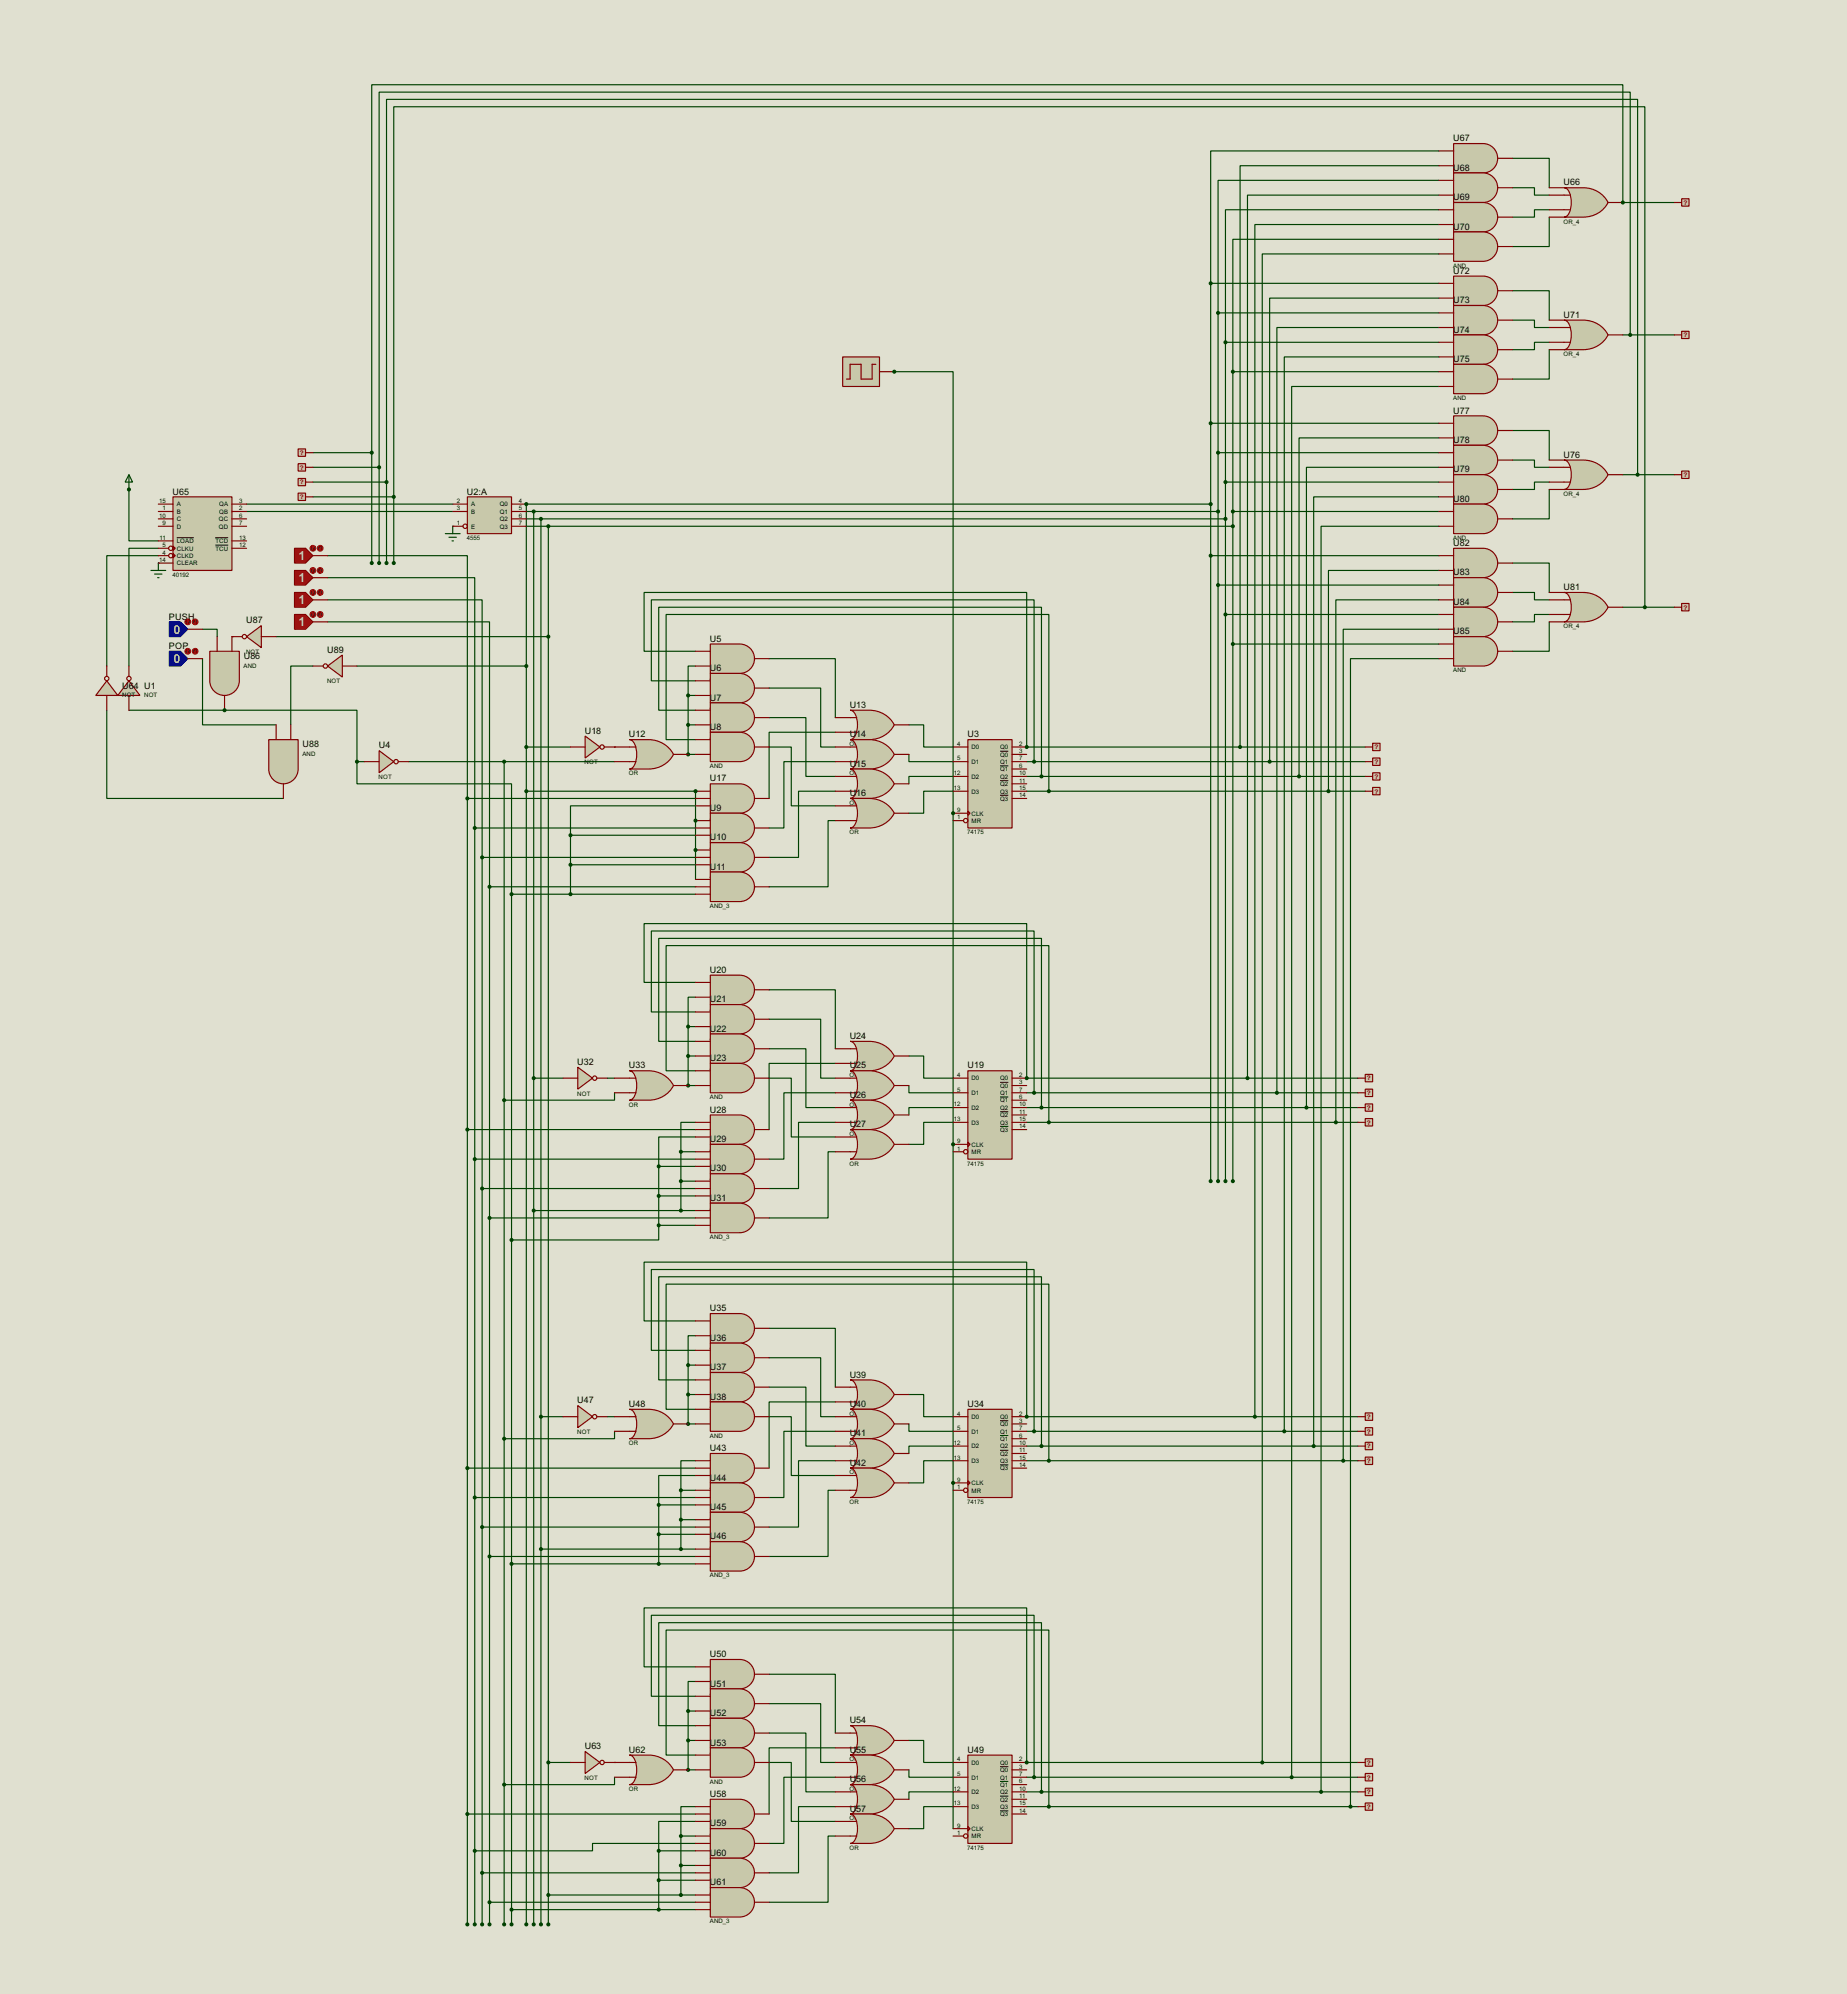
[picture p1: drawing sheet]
<svg xmlns="http://www.w3.org/2000/svg" width="637mm" height="688mm" viewBox="0 0 637 688" stroke-linecap="round" stroke-linejoin="round" font-family="sans-serif">
<defs><g id="words">
<g font-size="4.8" fill="#c0c0c0">
<text x="103" y="193.4">1</text>
<text x="103" y="201">1</text>
<text x="103" y="208.6">1</text>
<text x="59.9" y="218.8">0</text>
<text x="103" y="216.2">1</text>
<text x="59.9" y="228.9">0</text>
</g>
<g font-size="3.5">
<text x="501.6" y="48.7">U67</text>
<text x="501.6" y="58.9">U68</text>
<text x="539.7" y="64">U66</text>
<text x="501.6" y="69.1">U69</text>
<text x="501.6" y="79.2">U70</text>
<text x="501.6" y="94.5">U72</text>
<text x="501.6" y="104.7">U73</text>
<text x="539.7" y="109.7">U71</text>
<text x="501.6" y="114.8">U74</text>
<text x="501.6" y="124.9">U75</text>
<text x="501.6" y="142.8">U77</text>
<text x="501.6" y="152.9">U78</text>
<text x="539.7" y="158">U76</text>
<text x="501.6" y="163">U79</text>
<text x="59.6" y="170.7">U65</text>
<text x="161.2" y="170.7">U2:A</text>
<text x="501.6" y="173.2">U80</text>
<text x="501.6" y="188.4">U82</text>
<text x="501.6" y="198.6">U83</text>
<text x="539.7" y="203.7">U81</text>
<text x="501.6" y="208.8">U84</text>
<text x="58.3" y="213.8">PUSH</text>
<text x="85" y="215.2">U87</text>
<text x="245" y="221.5">U5</text>
<text x="501.6" y="219">U85</text>
<text x="58.3" y="224">POP</text>
<text x="84.1" y="227.5">U86</text>
<text x="112.9" y="225.3">U89</text>
<text x="245" y="231.7">U6</text>
<text x="42.2" y="237.7">U64 U1</text>
<text x="245" y="241.8">U7</text>
<text x="293.3" y="244.4">U13</text>
<text x="245" y="251.9">U8</text>
<text x="201.8" y="253.3">U18</text>
<text x="217.1" y="254.5">U12</text>
<text x="293.3" y="254.5">U14</text>
<text x="333.9" y="254.5">U3</text>
<text x="104.4" y="258">U88</text>
<text x="130.7" y="258.3">U4</text>
<text x="245" y="269.8">U17</text>
<text x="293.3" y="264.6">U15</text>
<text x="293.3" y="274.8">U16</text>
<text x="245" y="279.9">U9</text>
<text x="245" y="290">U10</text>
<text x="245" y="300.2">U11</text>
<text x="245" y="335.8">U20</text>
<text x="245" y="346">U21</text>
<text x="245" y="356.1">U22</text>
<text x="293.3" y="358.7">U24</text>
<text x="199.3" y="367.6">U32</text>
<text x="217.1" y="368.8">U33</text>
<text x="245" y="366.3">U23</text>
<text x="293.3" y="368.8">U25</text>
<text x="333.9" y="368.8">U19</text>
<text x="293.3" y="379">U26</text>
<text x="245" y="384.1">U28</text>
<text x="293.3" y="389.1">U27</text>
<text x="245" y="394.2">U29</text>
<text x="245" y="404.4">U30</text>
<text x="245" y="414.5">U31</text>
<text x="245" y="452.6">U35</text>
<text x="245" y="462.8">U36</text>
<text x="245" y="473">U37</text>
<text x="293.3" y="475.5">U39</text>
<text x="199.3" y="484.4">U47</text>
<text x="217.1" y="485.7">U48</text>
<text x="245" y="483.1">U38</text>
<text x="293.3" y="485.7">U40</text>
<text x="333.9" y="485.7">U34</text>
<text x="293.3" y="495.8">U41</text>
<text x="245" y="500.9">U43</text>
<text x="293.3" y="506">U42</text>
<text x="245" y="511.1">U44</text>
<text x="245" y="521.2">U45</text>
<text x="245" y="531.4">U46</text>
<text x="245" y="572">U50</text>
<text x="245" y="582.2">U51</text>
<text x="245" y="592.3">U52</text>
<text x="293.3" y="594.9">U54</text>
<text x="201.8" y="603.8">U63</text>
<text x="217.1" y="605">U62</text>
<text x="245" y="602.5">U53</text>
<text x="293.3" y="605">U55</text>
<text x="333.9" y="605">U49</text>
<text x="293.3" y="615.2">U56</text>
<text x="245" y="620.3">U58</text>
<text x="293.3" y="625.4">U57</text>
<text x="245" y="630.4">U59</text>
<text x="245" y="640.6">U60</text>
<text x="245" y="650.8">U61</text>
</g>
<g font-size="2.5" fill="#800000">
<text x="581.1" y="70.7">?</text>
<text x="581.1" y="116.4">?</text>
<text x="103.5" y="157.1">?</text>
<text x="103.5" y="162.1">?</text>
<text x="103.5" y="167.2">?</text>
<text x="581.1" y="164.6">?</text>
<text x="103.5" y="172.3">?</text>
<text x="581.1" y="210.4">?</text>
<text x="474.4" y="258.7">?</text>
<text x="474.4" y="263.7">?</text>
<text x="474.4" y="268.8">?</text>
<text x="474.4" y="273.9">?</text>
<text x="471.8" y="373">?</text>
<text x="471.8" y="378">?</text>
<text x="471.8" y="383.1">?</text>
<text x="471.8" y="388.2">?</text>
<text x="471.8" y="489.8">?</text>
<text x="471.8" y="494.9">?</text>
<text x="471.8" y="500">?</text>
<text x="471.8" y="505">?</text>
<text x="471.8" y="609.2">?</text>
<text x="471.8" y="614.3">?</text>
<text x="471.8" y="619.3">?</text>
<text x="471.8" y="624.4">?</text>
</g>
<g font-size="2.4">
<text x="501.5" y="61.9">AND</text>
<text x="501.5" y="72.1">AND</text>
<text x="539.6" y="77.1">OR_4</text>
<text x="501.5" y="82.3">AND</text>
<text x="501.5" y="92.4">AND</text>
<text x="501.5" y="107.7">AND</text>
<text x="501.5" y="117.8">AND</text>
<text x="539.6" y="122.9">OR_4</text>
<text x="501.5" y="127.9">AND</text>
<text x="501.5" y="138.1">AND</text>
<text x="501.5" y="155.9">AND</text>
<text x="501.5" y="166">AND</text>
<text x="54.9" y="173.6">15</text>
<text x="82.6" y="173.6">3</text>
<text x="157.7" y="173.6">2</text>
<text x="179.1" y="173.6">4</text>
<text x="539.6" y="171.2">OR_4</text>
<text x="54.9" y="178.7">10</text>
<text x="56.1" y="176.2">1</text>
<text x="61" y="174.8">A</text>
<text x="61" y="177.3">B</text>
<text x="61" y="179.9">C</text>
<text x="75.5" y="179.9">QC</text>
<text x="75.6" y="174.8">QA</text>
<text x="75.6" y="177.3">QB</text>
<text x="82.6" y="176.2">2</text>
<text x="82.6" y="178.7">6</text>
<text x="157.7" y="176.2">3</text>
<text x="162.6" y="174.8">A</text>
<text x="162.6" y="177.3">B</text>
<text x="172.5" y="174.8">Q0</text>
<text x="172.5" y="177.3">Q1</text>
<text x="172.5" y="179.9">Q2</text>
<text x="179.1" y="176.2">5</text>
<text x="179.1" y="178.7">6</text>
<text x="501.5" y="176.2">AND</text>
<text x="56.1" y="181.3">9</text>
<text x="61" y="182.5">D</text>
<text x="75.5" y="182.5">QD</text>
<text x="82.6" y="181.3">7</text>
<text x="157.7" y="181.3">1</text>
<text x="162.6" y="182.5">E</text>
<text x="172.5" y="182.5">Q3</text>
<text x="179.1" y="181.3">7</text>
<text x="55.1" y="186.3">11</text>
<text x="56.1" y="188.9">5</text>
<text x="56.1" y="191.4">4</text>
<text x="61" y="187.5">LOAD</text>
<text x="61" y="190">CLKU</text>
<text x="74.3" y="187.5">TCD</text>
<text x="74.3" y="190">TCU</text>
<text x="82.6" y="186.3">13</text>
<text x="82.6" y="188.9">12</text>
<text x="161.1" y="186.4">4555</text>
<text x="501.5" y="186.4">AND</text>
<text x="54.9" y="194">14</text>
<text x="61" y="195.2">CLEAR</text>
<text x="61" y="192.6">CLKD</text>
<text x="59.5" y="199.1">40192</text>
<text x="501.5" y="201.6">AND</text>
<text x="501.5" y="211.8">AND</text>
<text x="501.5" y="222">AND</text>
<text x="539.6" y="216.8">OR_4</text>
<text x="84.9" y="225.8">NOT</text>
<text x="84.1" y="230.5">AND</text>
<text x="501.5" y="232.1">AND</text>
<text x="112.9" y="235.9">NOT</text>
<text x="245" y="234.7">AND</text>
<text x="42.2" y="240.6">NOT</text>
<text x="49.8" y="240.6">NOT</text>
<text x="245" y="244.8">AND</text>
<text x="245" y="254.9">AND</text>
<text x="293.2" y="257.5">OR</text>
<text x="330.4" y="257.5">4</text>
<text x="351.8" y="257.5">2</text>
<text x="104.4" y="260.9">AND</text>
<text x="201.8" y="263.9">NOT</text>
<text x="330.4" y="262.5">5</text>
<text x="335.3" y="258.7">D0</text>
<text x="335.3" y="263.7">D1</text>
<text x="345.2" y="258.7">Q0</text>
<text x="345.2" y="261.2">Q0</text>
<text x="345.2" y="263.7">Q1</text>
<text x="351.8" y="260">3</text>
<text x="351.8" y="262.5">7</text>
<text x="130.7" y="268.9">NOT</text>
<text x="217" y="267.6">OR</text>
<text x="245" y="265.1">AND</text>
<text x="293.2" y="267.6">OR</text>
<text x="329.2" y="267.6">12</text>
<text x="335.3" y="268.8">D2</text>
<text x="345.2" y="266.2">Q1</text>
<text x="345.2" y="268.8">Q2</text>
<text x="351.8" y="265.1">6</text>
<text x="351.8" y="267.6">10</text>
<text x="329.2" y="272.7">13</text>
<text x="335.3" y="273.9">D3</text>
<text x="345.2" y="271.4">Q2</text>
<text x="345.2" y="273.9">Q3</text>
<text x="351.8" y="270.2">11</text>
<text x="351.8" y="272.7">15</text>
<text x="351.8" y="275.2">14</text>
<text x="293.2" y="277.8">OR</text>
<text x="330.4" y="280.3">9</text>
<text x="335.3" y="281.5">CLK</text>
<text x="345.2" y="276.4">Q3</text>
<text x="245" y="282.9">AND_3</text>
<text x="293.2" y="288">OR</text>
<text x="330.4" y="282.9">1</text>
<text x="333.9" y="288">74175</text>
<text x="335.3" y="284.1">MR</text>
<text x="245" y="293">AND_3</text>
<text x="245" y="303.2">AND_3</text>
<text x="245" y="313.4">AND_3</text>
<text x="245" y="349">AND</text>
<text x="245" y="359.1">AND</text>
<text x="245" y="369.3">AND</text>
<text x="293.2" y="371.8">OR</text>
<text x="330.4" y="371.8">4</text>
<text x="351.8" y="371.8">2</text>
<text x="330.4" y="376.8">5</text>
<text x="335.3" y="373">D0</text>
<text x="345.2" y="373">Q0</text>
<text x="345.2" y="375.5">Q0</text>
<text x="351.8" y="374.3">3</text>
<text x="351.8" y="376.8">7</text>
<text x="199.2" y="378.2">NOT</text>
<text x="217" y="382">OR</text>
<text x="245" y="379.4">AND</text>
<text x="293.2" y="382">OR</text>
<text x="329.2" y="381.9">12</text>
<text x="335.3" y="378">D1</text>
<text x="335.3" y="383.1">D2</text>
<text x="345.2" y="378">Q1</text>
<text x="345.2" y="380.6">Q1</text>
<text x="345.2" y="383.1">Q2</text>
<text x="351.8" y="379.4">6</text>
<text x="351.8" y="381.9">10</text>
<text x="329.2" y="387">13</text>
<text x="335.3" y="388.2">D3</text>
<text x="345.2" y="385.7">Q2</text>
<text x="345.2" y="388.2">Q3</text>
<text x="351.8" y="384.5">11</text>
<text x="351.8" y="387">15</text>
<text x="351.8" y="389.5">14</text>
<text x="293.2" y="392.1">OR</text>
<text x="330.4" y="394.6">9</text>
<text x="335.3" y="395.8">CLK</text>
<text x="345.2" y="390.7">Q3</text>
<text x="245" y="397.2">AND_3</text>
<text x="330.4" y="397.2">1</text>
<text x="335.3" y="398.4">MR</text>
<text x="245" y="407.4">AND_3</text>
<text x="293.2" y="402.3">OR</text>
<text x="333.9" y="402.3">74175</text>
<text x="245" y="417.5">AND_3</text>
<text x="245" y="427.7">AND_3</text>
<text x="245" y="465.8">AND</text>
<text x="245" y="476">AND</text>
<text x="245" y="486.1">AND</text>
<text x="293.2" y="488.7">OR</text>
<text x="330.4" y="488.6">4</text>
<text x="335.3" y="489.8">D0</text>
<text x="345.2" y="489.8">Q0</text>
<text x="351.8" y="488.6">2</text>
<text x="351.8" y="491.1">3</text>
<text x="199.2" y="495">NOT</text>
<text x="245" y="496.3">AND</text>
<text x="330.4" y="493.7">5</text>
<text x="335.3" y="494.9">D1</text>
<text x="345.2" y="492.3">Q0</text>
<text x="345.2" y="494.9">Q1</text>
<text x="345.2" y="497.4">Q1</text>
<text x="351.8" y="493.7">7</text>
<text x="351.8" y="496.2">6</text>
<text x="217" y="498.8">OR</text>
<text x="293.2" y="498.8">OR</text>
<text x="329.2" y="498.8">12</text>
<text x="329.2" y="503.8">13</text>
<text x="335.3" y="500">D2</text>
<text x="345.2" y="500">Q2</text>
<text x="345.2" y="502.5">Q2</text>
<text x="351.8" y="498.8">10</text>
<text x="351.8" y="501.3">11</text>
<text x="351.8" y="503.8">15</text>
<text x="293.2" y="509">OR</text>
<text x="335.3" y="505">D3</text>
<text x="345.2" y="505">Q3</text>
<text x="345.2" y="507.6">Q3</text>
<text x="351.8" y="506.4">14</text>
<text x="245" y="514.1">AND_3</text>
<text x="330.4" y="511.5">9</text>
<text x="330.4" y="514">1</text>
<text x="335.3" y="512.7">CLK</text>
<text x="335.3" y="515.2">MR</text>
<text x="293.2" y="519.1">OR</text>
<text x="333.9" y="519.1">74175</text>
<text x="245" y="524.2">AND_3</text>
<text x="245" y="534.4">AND_3</text>
<text x="245" y="544.5">AND_3</text>
<text x="245" y="585.2">AND</text>
<text x="245" y="595.3">AND</text>
<text x="245" y="605.5">AND</text>
<text x="293.2" y="608">OR</text>
<text x="330.4" y="608">4</text>
<text x="335.3" y="609.2">D0</text>
<text x="345.2" y="609.2">Q0</text>
<text x="345.2" y="611.7">Q0</text>
<text x="351.8" y="608">2</text>
<text x="351.8" y="610.5">3</text>
<text x="201.8" y="614.4">NOT</text>
<text x="245" y="615.7">AND</text>
<text x="330.4" y="613.1">5</text>
<text x="335.3" y="614.3">D1</text>
<text x="345.2" y="614.3">Q1</text>
<text x="345.2" y="616.8">Q1</text>
<text x="351.8" y="613.1">7</text>
<text x="351.8" y="615.6">6</text>
<text x="217" y="618.2">OR</text>
<text x="293.2" y="618.2">OR</text>
<text x="329.2" y="618.1">12</text>
<text x="329.2" y="623.2">13</text>
<text x="335.3" y="619.3">D2</text>
<text x="345.2" y="619.3">Q2</text>
<text x="345.2" y="621.9">Q2</text>
<text x="351.8" y="618.1">10</text>
<text x="351.8" y="620.7">11</text>
<text x="351.8" y="623.2">15</text>
<text x="293.2" y="628.4">OR</text>
<text x="335.3" y="624.4">D3</text>
<text x="345.2" y="624.4">Q3</text>
<text x="345.2" y="627">Q3</text>
<text x="351.8" y="625.8">14</text>
<text x="245" y="633.4">AND_3</text>
<text x="330.4" y="630.8">9</text>
<text x="330.4" y="633.4">1</text>
<text x="335.3" y="632">CLK</text>
<text x="335.3" y="634.6">MR</text>
<text x="293.2" y="638.5">OR</text>
<text x="333.9" y="638.5">74175</text>
<text x="245" y="643.6">AND_3</text>
<text x="245" y="653.8">AND_3</text>
<text x="245" y="663.9">AND_3</text>
</g>
</g></defs>
<path d="M0 0h637.5v688.3h-637.5z" fill="#e0e0d0"/>
<circle cx="156.3" cy="181.7" r=".2" fill="#004000"/>
<g fill="none" stroke="#004000" stroke-width=".4">
<path d="M240.1 229.9h-2.6v10.2M240.1 235h-15.3v-27.9h132.1v55.8h-2.5M240.1 224.8h-17.8v-20.3h132.1v53.4M265.5 227.4h22.8v20.3M265.5 237.5h17.8v20.4h5M237.5 240.1h2.6M237.5 240.1v10.1h2.6M240.1 255.3h-10.2v-43.2h132.1v61h-7.6M240.1 245.2h-12.7v-35.6h132.1v58.4h-5.1M265.5 247.7h12.7v20.3h10.1M265.5 257.9h7.6v20.3h15.2M288.3 252.8h-22.8v22.8"/>
<path d="M313.7 250.2h5.1v7.7h10.2M240.1 278.2h-43.2v10.1M288.3 262.9h-17.7v22.9h-5.1M288.3 273.1h-12.7v22.9h-10.1M313.7 260.4v2.5h15.3M329 268h-15.3v2.6M329 273.1h-10.2v7.6h-5.1M196.9 288.3h43.2M196.9 288.3v20.4h43.2M196.9 298.5h43.2M288.3 283.3h-2.5v22.8h-20.3"/>
</g>
<circle cx="354.4" cy="257.9" r=".2" fill="#004000"/>
<path d="M237.5 250.2v10.2h2.6" fill="none" stroke="#004000" stroke-width=".4"/>
<g fill="#004000">
<circle cx="212.1" cy="257.9" r=".2"/>
<circle cx="237.5" cy="260.4" r=".2"/>
</g>
<path d="M196.9 257.9h-15.2v15.2M240.1 293.4v10.2" fill="none" stroke="#004000" stroke-width=".4"/>
<circle cx="240.1" cy="293.4" r=".2" fill="#004000"/>
<path d="M240.1 283.3v10.1" fill="none" stroke="#004000" stroke-width=".4"/>
<circle cx="240.1" cy="283.3" r=".2" fill="#004000"/>
<path d="M181.7 273.1h58.4" fill="none" stroke="#004000" stroke-width=".4"/>
<circle cx="240.1" cy="273.1" r=".2" fill="#004000"/>
<g fill="none" stroke="#004000" stroke-width=".4">
<path d="M113.1 191.8h48.2v83.8h78.8M113.1 199.4h50.8v86.4h76.2M113.1 207.1h53.3v88.9h73.7M113.1 214.7h55.9v91.4h71.1M141 262.9h71.1M240.1 273.1v10.2M176.6 308.7h20.3M240.1 339.1h-17.8v-20.3h132.1v53.4M237.5 354.4h2.6M237.5 354.4v10.1h2.6M240.1 344.2h-2.6v10.2M240.1 359.5h-12.7v-35.6h132.1v58.4h-5.1"/>
<path d="M240.1 349.3h-15.3v-27.9h132.1v55.8h-2.5M265.5 341.7h22.8v20.3M265.5 351.8h17.8v20.4h5M240.1 369.6h-10.2v-43.2h132.1v61h-7.6M265.5 362h12.7v20.3h10.1M265.5 372.2h7.6v20.3h15.2M288.3 367.1h-22.8v22.8M288.3 377.2h-17.7v22.9h-5.1M313.7 364.5h5.1v7.7h10.2M313.7 374.7v2.5h15.3M288.3 387.4h-12.7v22.9h-10.1M288.3 397.6h-2.5v22.8h-20.3"/>
<path d="M329 382.3h-15.3v2.6M329 387.4h-10.2v7.6h-5.1"/>
</g>
<circle cx="354.4" cy="372.2" r=".2" fill="#004000"/>
<path d="M209.6 372.2h2.5M237.5 364.5v10.2h2.6" fill="none" stroke="#004000" stroke-width=".4"/>
<circle cx="237.5" cy="374.7" r=".2" fill="#004000"/>
<g fill="none" stroke="#004000" stroke-width=".4">
<path d="M161.3 275.6v114.3h78.8M163.9 285.8v114.3h76.2M166.4 296v114.3h73.7M169 306.1v114.3h71.1M176.6 308.7v119.3h50.8v-5M194.4 372.2h-10.2v45.7h55.9M235 397.6h5.1M235 397.6v20.3M240.1 387.4h-5.1v10.2M240.1 392.5h-12.7v10.1M227.4 402.6v20.4M227.4 412.8h12.7"/>
<path d="M227.4 402.6h12.7M235 407.7h5.1M227.4 423h12.7"/>
</g>
<circle cx="329" cy="280.7" r=".2" fill="#004000"/>
<g fill="none" stroke="#004000" stroke-width=".4">
<path d="M240.1 456h-17.8v-20.3h132.1v53.3M265.5 458.5h22.8v20.3M237.5 471.2h2.6M237.5 471.2v10.2h2.6M240.1 461.1h-2.6v10.1M240.1 476.3h-12.7v-35.6h132.1v58.5h-5.1M240.1 466.1h-15.3v-27.9h132.1v55.9h-2.5M265.5 468.7h17.8v20.3h5M265.5 478.8h12.7v20.4h10.1M240.1 486.5h-10.2v-43.2h132.1v60.9h-7.6M265.5 489h7.6v20.3h15.2M288.3 483.9h-22.8v22.9"/>
<path d="M288.3 494.1h-17.7v22.8h-5.1M313.7 481.4h5.1v7.6h10.2M313.7 491.5v2.6h15.3M329 499.2h-15.3v2.5M288.3 504.2h-12.7v22.9h-10.1M288.3 514.4h-2.5v22.9h-20.3M329 504.2h-10.2v7.7h-5.1"/>
</g>
<circle cx="354.4" cy="489" r=".2" fill="#004000"/>
<path d="M209.6 489h2.5M237.5 481.4v10.1h2.6" fill="none" stroke="#004000" stroke-width=".4"/>
<circle cx="237.5" cy="491.5" r=".2" fill="#004000"/>
<path d="M329 280.7v114.3M227.4 519.5v20.3h12.7M227.4 519.5h12.7M235 514.4h5.1M235 514.4v20.3h5.1M240.1 504.2h-5.1v10.2M240.1 509.3h-12.7v10.2M227.4 529.6h12.7M235 524.6h5.1" fill="none" stroke="#004000" stroke-width=".4"/>
<circle cx="329" cy="395" r=".2" fill="#004000"/>
<g fill="none" stroke="#004000" stroke-width=".4">
<path d="M161.3 389.9v116.9h78.8M329 395v116.9M163.9 400.1v116.8h76.2M166.4 410.3v116.8h73.7M169 420.4v116.9h71.1M176.6 428v111.8h50.8M194.4 489h-7.7v45.7h48.3M240.1 575.4h-17.8v-20.4h132.1v53.4M265.5 577.9h22.8v20.3M237.5 590.6h2.6M237.5 590.6v10.2h2.6M240.1 580.4h-2.6v10.2"/>
<path d="M240.1 595.7h-12.7v-35.6h132.1v58.4h-5.1M240.1 585.5h-15.3v-27.9h132.1v55.9h-2.5M265.5 588.1h17.8v20.3h5M265.5 598.2h12.7v20.3h10.1M240.1 605.8h-10.2v-43.1h132.1v60.9h-7.6M265.5 608.4h7.6v20.3h15.2M288.3 603.3h-22.8v22.9M288.3 613.5h-17.7v22.8h-5.1M313.7 600.8h5.1v7.6h10.2M313.7 610.9v2.6h15.3M329 618.5h-15.3v2.6M288.3 623.6h-12.7v22.9h-10.1"/>
<path d="M288.3 633.8h-2.5v22.8h-20.3M329 623.6h-10.2v7.6h-5.1"/>
</g>
<circle cx="354.4" cy="608.4" r=".2" fill="#004000"/>
<path d="M237.5 600.8v10.1h2.6M227.4 638.9v10.1h12.7M227.4 638.9h12.7M235 633.8h5.1M235 633.8v20.3h5.1M240.1 623.6h-5.1v10.2M240.1 628.7h-12.7v10.2M235 643.9h5.1" fill="none" stroke="#004000" stroke-width=".4"/>
<g fill="#004000">
<circle cx="212.1" cy="608.4" r=".2"/>
<circle cx="237.5" cy="610.9" r=".2"/>
</g>
<g fill="none" stroke="#004000" stroke-width=".4">
<path d="M174 262.9v401.4M181.7 273.1v391.2M212.1 377.2v2.6h-38.1M184.2 417.9v246.4M212.1 494.1v2.5h-38.1M161.3 506.8v157.5M163.9 516.9v147.4M166.4 527.1v119.4h73.7M176.6 539.8v124.5M186.7 534.7v129.6M189.3 608.4h7.6M212.1 613.5v2.5h-38.1"/>
<path d="M161.3 626.2h78.8M240.1 636.3h-35.6v2.6h-40.6M176.6 659.2h63.5M227.4 649v10.2"/>
</g>
<circle cx="54.7" cy="194.4" r=".2" fill="#004000"/>
<path d="M44.5 169v17.7h10.2M85.1 174h71.2M85.1 176.6h71.2" fill="none" stroke="#004000" stroke-width=".4"/>
<circle cx="44.5" cy="169" r=".2" fill="#004000"/>
<path d="M54.7 189.3h-10.2v40.6M54.7 191.8h-17.8v38.1" fill="none" stroke="#004000" stroke-width=".4"/>
<circle cx="181.7" cy="174" r=".2" fill="#004000"/>
<g fill="none" stroke="#004000" stroke-width=".4">
<path d="M496.6 57.2h-68.6v200.7M522 54.7h12.7v10.1M496.6 67.4h-66v304.8h38.1M496.6 77.5h-63.5v411.5M522 64.8h7.6v2.6h5.1M534.7 72.4h-5.1v2.6h-7.6M534.7 75v10.1h-12.7M560.1 69.9h17.8M496.6 87.7h-60.9v520.7M496.6 102.9h-58.4v160M496.6 113.1h-55.9v264.1M522 100.4h12.7v10.1"/>
<path d="M522 110.5h7.6v2.6h5.1M534.7 118.2h-5.1v2.5h-7.6M496.6 133.4h-50.8v480.1M496.6 123.2h-53.3v370.9M534.7 120.7v10.2h-12.7M496.6 151.2h-48.2v116.8M522 148.6h12.7v10.2M522 158.8h7.6v2.5h5.1M181.7 176.6h238.7M181.7 179.1h241.3M181.7 174h236.2M184.2 176.6v195.6"/>
<path d="M186.7 179.1v309.9M496.6 161.3h-45.7v221M496.6 171.5h-43.2v327.7M534.7 166.4h-5.1v2.6h-7.6M534.7 169v10.1h-12.7M181.7 181.7h243.8M496.6 181.7h-40.6v436.8M496.6 196.9h-38.1v76.2M522 194.4h12.7v10.1M496.6 207.1h-35.5v180.3M496.6 217.2h-33v287M522 204.5h7.6v2.6h5.1"/>
<path d="M534.7 212.1h-5.1v2.6h-7.6M534.7 214.7v10.1h-12.7M496.6 227.4h-30.5v396.2M354.4 257.9h116.8M356.9 262.9h114.3M359.5 268h111.7M362 273.1h109.2M356.9 377.2h111.8M359.5 382.3h109.2M362 387.4h106.7M354.4 489h114.3M356.9 494.1h111.8"/>
<path d="M359.5 499.2h109.2M362 504.2h106.7M354.4 608.4h114.3M356.9 613.5h111.8M359.5 618.5h109.2M362 623.6h106.7"/>
</g>
<circle cx="560.1" cy="69.9" r=".2" fill="#004000"/>
<g fill="none" stroke="#004000" stroke-width=".4">
<path d="M560.1 69.9v-40.6h-431.8v127M560.1 115.6h17.8M562.7 115.6v-83.8h-431.8v129.5M308.7 128.3h20.3v152.4M108 156.3h20.3M128.3 156.3v38.1M108 161.3h22.9M108 166.4h25.4M108 171.5h27.9M130.9 161.3v33.1M133.4 166.4v28M135.9 171.5v-134.6h431.8v172.7"/>
<path d="M135.9 171.5v22.9M560.1 163.9h17.8M565.2 163.9v-129.6h-431.8v132.1M560.1 209.6h17.8"/>
</g>
<circle cx="308.7" cy="128.3" r=".2" fill="#004000"/>
<g fill="none" stroke="#004000" stroke-width=".4">
<path d="M496.6 52.1h-78.7v45.7M496.6 62.3h-76.2v45.7M496.6 72.4h-73.6v45.8M417.9 97.8h78.7M417.9 97.8v309.9M496.6 82.6h-71.1v45.7M420.4 108h76.2M420.4 108v299.7M423 118.2h73.6M423 118.2v289.5M425.5 128.3h71.1M425.5 128.3v279.4"/>
<path d="M417.9 146.1h78.7M420.4 156.3h76.2M423 166.4h73.6M425.5 176.6h71.1M417.9 191.8h78.7M420.4 202h76.2M423 212.1h73.6M425.5 222.3h71.1"/>
</g>
<circle cx="80.1" cy="219.8" r=".2" fill="#004000"/>
<path d="M69.9 217.2h5.1v2.6M44.5 245.2h33" fill="none" stroke="#004000" stroke-width=".4"/>
<circle cx="77.5" cy="245.2" r=".2" fill="#004000"/>
<g fill="none" stroke="#004000" stroke-width=".4">
<path d="M181.7 174v83.9M189.3 181.7v482.6M95.3 219.8h94M69.9 227.4v22.8h25.4M108 229.9h-7.6v20.3M123.2 229.9h58.5M36.9 245.2v30.4h60.9M77.5 245.2h45.7v17.7M123.2 262.9v7.7h53.4v38.1M123.2 262.9h2.6M354.4 372.2h76.2M169 537.3v127"/>
<path d="M166.4 646.5v17.8M169 656.6h71.1M189.3 654.1h45.7"/>
</g>
<circle cx="329" cy="511.9" r=".2" fill="#004000"/>
<path d="M153.7 184.2h5.1M155 185.5h2.5M156 186.7h.5M156.3 181.7v2.5M329 511.9v119.3" fill="none" stroke="#004000" stroke-width=".4"/>
<path d="M161.3 171.5h15.3v12.7h-15.3z" fill="#c8c8aa" stroke="#800000" stroke-width=".4"/>
<g fill="none" stroke="#800000" stroke-width=".4">
<path d="M156.3 174h5M156.3 176.6h5M176.6 174h5.1M176.6 176.6h5.1M176.6 179.1h5.1M156.3 181.7h3.5M176.6 181.7h5.1"/>
<circle cx="160.5" cy="181.7" r=".75"/>
</g>
<path d="M101.7 189.3h3.8l2.5 2.5-2.5 2.6h-3.8z" fill-rule="evenodd" fill="#c00000" stroke="#800000" stroke-width=".4"/>
<path d="M108 191.8h5.1" fill="none" stroke="#800000" stroke-width=".4"/>
<circle cx="108" cy="189.3" r="1" fill="#400000" stroke="#f00" stroke-width=".35"/>
<path d="M108 188.8l-.2 .2M108 188.8l.3 .2M108 188.8v1" fill="none" stroke="#f00" stroke-width=".35"/>
<circle cx="110.5" cy="189.3" r="1" fill="#400000" stroke="#f00" stroke-width=".35"/>
<path d="M110.3 189.5l.2 .3M110.5 188.8v1M110.8 189.5l-.3 .3" fill="none" stroke="#f00" stroke-width=".35"/>
<path d="M101.7 196.9h3.8l2.5 2.5-2.5 2.6h-3.8z" fill-rule="evenodd" fill="#c00000" stroke="#800000" stroke-width=".4"/>
<path d="M108 199.4h5.1" fill="none" stroke="#800000" stroke-width=".4"/>
<circle cx="108" cy="196.9" r="1" fill="#400000" stroke="#f00" stroke-width=".35"/>
<path d="M108 196.4l-.2 .3M108 196.4l.3 .3M108 196.4v1" fill="none" stroke="#f00" stroke-width=".35"/>
<circle cx="110.5" cy="196.9" r="1" fill="#400000" stroke="#f00" stroke-width=".35"/>
<path d="M110.3 197.2l.2 .2M110.5 196.4v1M110.8 197.2l-.3 .2" fill="none" stroke="#f00" stroke-width=".35"/>
<path d="M101.7 204.5h3.8l2.5 2.6-2.5 2.5h-3.8z" fill-rule="evenodd" fill="#c00000" stroke="#800000" stroke-width=".4"/>
<path d="M108 207.1h5.1" fill="none" stroke="#800000" stroke-width=".4"/>
<circle cx="108" cy="204.5" r="1" fill="#400000" stroke="#f00" stroke-width=".35"/>
<path d="M108 204l-.2 .3M108 204l.3 .3M108 204v1" fill="none" stroke="#f00" stroke-width=".35"/>
<circle cx="110.5" cy="204.5" r="1" fill="#400000" stroke="#f00" stroke-width=".35"/>
<path d="M110.3 204.8l.2 .2M110.5 204v1M110.8 204.8l-.3 .2" fill="none" stroke="#f00" stroke-width=".35"/>
<path d="M101.7 212.1h3.8l2.5 2.6-2.5 2.5h-3.8z" fill-rule="evenodd" fill="#c00000" stroke="#800000" stroke-width=".4"/>
<path d="M108 214.7h5.1" fill="none" stroke="#800000" stroke-width=".4"/>
<circle cx="108" cy="212.1" r="1" fill="#400000" stroke="#f00" stroke-width=".35"/>
<path d="M108 211.6l-.2 .3M108 211.6l.3 .3M108 211.6v1.1" fill="none" stroke="#f00" stroke-width=".35"/>
<circle cx="110.5" cy="212.1" r="1" fill="#400000" stroke="#f00" stroke-width=".35"/>
<path d="M110.3 212.4l.2 .3M110.5 211.6v1.1M110.8 212.4l-.3 .3" fill="none" stroke="#f00" stroke-width=".35"/>
<path d="M334.1 255.3h15.2v30.5h-15.2z" fill="#c8c8aa" stroke="#800000" stroke-width=".4"/>
<g fill="none" stroke="#800000" stroke-width=".4">
<path d="M329 257.9h5.1M349.3 257.9h5.1M329 262.9h5.1M329 268h5.1M329 273.1h5.1M334.1 280l.7 .7-.7 .8zM349.3 260.4h5.1M349.3 262.9h5.1M349.3 265.5h5.1M349.3 268h5.1M349.3 270.6h5.1M349.3 273.1h5.1"/>
<path d="M349.3 275.6h5.1M329 280.7h5.1M329 283.3h3.5"/>
<circle cx="333.3" cy="283.3" r=".75"/>
</g>
<path d="M345.2 259.3h2.8M345.2 264.4h2.8M345.2 269.5h2.8M345.2 274.5h2.8" fill="none" stroke="#000" stroke-width=".35"/>
<path d="M130.9 259.1l5 3.8-5 3.9z" fill="#c8c8aa" stroke="#800000" stroke-width=".4"/>
<g fill="none" stroke="#800000" stroke-width=".4">
<path d="M125.8 262.9h5.1M137.5 262.9h3.5"/>
<circle cx="136.7" cy="262.9" r=".75"/>
</g>
<path d="M245.2 222.3h10.1a5.1 5.1 0 0 1 5.1 5.1 5.1 5.1 0 0 1-5.1 5.1h-10.1z" fill-rule="evenodd" fill="#c8c8aa" stroke="#800000" stroke-width=".4"/>
<path d="M240.1 224.8h5.1M240.1 229.9h5.1M260.4 227.4h5.1" fill="none" stroke="#800000" stroke-width=".4"/>
<path d="M245.2 232.5h10.1a5.1 5.1 0 0 1 5.1 5 5.1 5.1 0 0 1-5.1 5.1h-10.1z" fill-rule="evenodd" fill="#c8c8aa" stroke="#800000" stroke-width=".4"/>
<path d="M240.1 235h5.1M260.4 237.5h5.1M240.1 240.1h5.1" fill="none" stroke="#800000" stroke-width=".4"/>
<circle cx="237.5" cy="240.1" r=".5" fill="#004000" stroke="#004000" stroke-width=".4"/>
<path d="M245.2 242.6h10.1a5.1 5.1 0 0 1 5.1 5.1 5.1 5.1 0 0 1-5.1 5.1h-10.1z" fill-rule="evenodd" fill="#c8c8aa" stroke="#800000" stroke-width=".4"/>
<path d="M240.1 245.2h5.1M240.1 250.2h5.1M260.4 247.7h5.1" fill="none" stroke="#800000" stroke-width=".4"/>
<circle cx="237.5" cy="250.2" r=".5" fill="#004000" stroke="#004000" stroke-width=".4"/>
<path d="M245.2 252.8h10.1a5.1 5.1 0 0 1 5.1 5 5.1 5.1 0 0 1-5.1 5.1h-10.1z" fill-rule="evenodd" fill="#c8c8aa" stroke="#800000" stroke-width=".4"/>
<path d="M240.1 255.3h5.1M260.4 257.9h5.1M240.1 260.4h5.1" fill="none" stroke="#800000" stroke-width=".4"/>
<path d="M293.4 245.2h6.6a9.6 9.6 0 0 1 8.7 5 9.6 9.6 0 0 1-8.7 5.1h-6.6a3.2 3.2 0 0 0 2.4-3.1 7.6 7.6 0 0 0-1.4-6.6z" fill-rule="evenodd" fill="#c8c8aa" stroke="#800000" stroke-width=".4"/>
<path d="M288.3 247.7h7.4M288.3 252.8h7.4M308.7 250.2h5" fill="none" stroke="#800000" stroke-width=".4"/>
<path d="M293.4 255.3h6.6a9.6 9.6 0 0 1 8.7 5.1 9.6 9.6 0 0 1-8.7 5.1h-6.6a3.2 3.2 0 0 0 2.4-3.2 7.7 7.7 0 0 0-1.4-6.6z" fill-rule="evenodd" fill="#c8c8aa" stroke="#800000" stroke-width=".4"/>
<path d="M288.3 257.9h7.4M288.3 262.9h7.4M308.7 260.4h5" fill="none" stroke="#800000" stroke-width=".4"/>
<path d="M293.4 265.5h6.6a9.6 9.6 0 0 1 8.7 5.1 9.6 9.6 0 0 1-8.7 5h-6.6a3.2 3.2 0 0 0 2.4-3.1 7.7 7.7 0 0 0-1.4-6.6z" fill-rule="evenodd" fill="#c8c8aa" stroke="#800000" stroke-width=".4"/>
<path d="M288.3 268h7.4M288.3 273.1h7.4M308.7 270.6h5" fill="none" stroke="#800000" stroke-width=".4"/>
<path d="M293.4 275.6h6.6a9.6 9.6 0 0 1 8.7 5.1 9.6 9.6 0 0 1-8.7 5.1h-6.6a3.2 3.2 0 0 0 2.4-3.1 7.7 7.7 0 0 0-1.4-6.7z" fill-rule="evenodd" fill="#c8c8aa" stroke="#800000" stroke-width=".4"/>
<path d="M288.3 278.2h7.4M288.3 283.3h7.4M308.7 280.7h5" fill="none" stroke="#800000" stroke-width=".4"/>
<path d="M245.2 270.6h10.1a5.1 5.1 0 0 1 5.1 5 5.1 5.1 0 0 1-5.1 5.1h-10.1z" fill-rule="evenodd" fill="#c8c8aa" stroke="#800000" stroke-width=".4"/>
<path d="M240.1 273.1h5.1M240.1 275.6h5.1M240.1 278.2h5.1M260.4 275.6h5.1" fill="none" stroke="#800000" stroke-width=".4"/>
<circle cx="181.6" cy="273.1" r=".5" fill="#004000" stroke="#004000" stroke-width=".4"/>
<path d="M245.2 280.7h10.1a5.1 5.1 0 0 1 5.1 5.1 5.1 5.1 0 0 1-5.1 5.1h-10.1z" fill-rule="evenodd" fill="#c8c8aa" stroke="#800000" stroke-width=".4"/>
<path d="M240.1 283.3h5.1M240.1 285.8h5.1M240.1 288.3h5.1M260.4 285.8h5.1" fill="none" stroke="#800000" stroke-width=".4"/>
<circle cx="196.9" cy="288.3" r=".5" fill="#004000" stroke="#004000" stroke-width=".4"/>
<path d="M245.2 290.9h10.1a5.1 5.1 0 0 1 5.1 5 5.1 5.1 0 0 1-5.1 5.1h-10.1z" fill-rule="evenodd" fill="#c8c8aa" stroke="#800000" stroke-width=".4"/>
<path d="M240.1 293.4h5.1M240.1 296h5.1M240.1 298.5h5.1M260.4 296h5.1" fill="none" stroke="#800000" stroke-width=".4"/>
<circle cx="196.9" cy="298.5" r=".5" fill="#004000" stroke="#004000" stroke-width=".4"/>
<path d="M245.2 301h10.1a5.1 5.1 0 0 1 5.1 5.1 5.1 5.1 0 0 1-5.1 5.1h-10.1z" fill-rule="evenodd" fill="#c8c8aa" stroke="#800000" stroke-width=".4"/>
<path d="M240.1 303.6h5.1M240.1 306.1h5.1M240.1 308.7h5.1M260.4 306.1h5.1" fill="none" stroke="#800000" stroke-width=".4"/>
<circle cx="196.9" cy="308.7" r=".5" fill="#004000" stroke="#004000" stroke-width=".4"/>
<path d="M473.8 256.6h2.5v2.5h-2.5z" fill="#c8c8aa" stroke="#800000" stroke-width=".4"/>
<path d="M471.2 257.9h2.6" fill="none" stroke="#800000" stroke-width=".4"/>
<path d="M473.8 261.7h2.5v2.5h-2.5z" fill="#c8c8aa" stroke="#800000" stroke-width=".4"/>
<path d="M471.2 262.9h2.6" fill="none" stroke="#800000" stroke-width=".4"/>
<path d="M473.8 266.8h2.5v2.5h-2.5z" fill="#c8c8aa" stroke="#800000" stroke-width=".4"/>
<path d="M471.2 268h2.6" fill="none" stroke="#800000" stroke-width=".4"/>
<path d="M473.8 271.8h2.5v2.6h-2.5z" fill="#c8c8aa" stroke="#800000" stroke-width=".4"/>
<path d="M471.2 273.1h2.6" fill="none" stroke="#800000" stroke-width=".4"/>
<g fill="#004000" stroke="#004000" stroke-width=".4">
<circle cx="362" cy="273.1" r=".5"/>
<circle cx="359.4" cy="268" r=".5"/>
<circle cx="356.9" cy="262.9" r=".5"/>
<circle cx="354.3" cy="257.9" r=".5"/>
<circle cx="237.5" cy="260.4" r=".5"/>
</g>
<path d="M202 254.1l5.1 3.8-5.1 3.8z" fill="#c8c8aa" stroke="#800000" stroke-width=".4"/>
<g fill="none" stroke="#800000" stroke-width=".4">
<path d="M196.9 257.9h5.1M208.6 257.9h3.5"/>
<circle cx="207.8" cy="257.9" r=".75"/>
</g>
<path d="M217.2 255.3h6.6a9.6 9.6 0 0 1 8.7 5.1 9.6 9.6 0 0 1-8.7 5.1h-6.6a3.2 3.2 0 0 0 2.4-3.2 7.7 7.7 0 0 0-1.4-6.6z" fill-rule="evenodd" fill="#c8c8aa" stroke="#800000" stroke-width=".4"/>
<path d="M212.1 257.9h7.4M212.1 262.9h7.4M232.5 260.4h5" fill="none" stroke="#800000" stroke-width=".4"/>
<g fill="#004000" stroke="#004000" stroke-width=".4">
<circle cx="181.6" cy="257.9" r=".5"/>
<circle cx="240" cy="293.4" r=".5"/>
<circle cx="240" cy="283.3" r=".5"/>
<circle cx="240" cy="273.1" r=".5"/>
<circle cx="161.3" cy="275.6" r=".5"/>
<circle cx="163.8" cy="285.8" r=".5"/>
<circle cx="166.4" cy="296" r=".5"/>
<circle cx="168.9" cy="306.1" r=".5"/>
<circle cx="174" cy="262.9" r=".5"/>
<circle cx="176.5" cy="308.7" r=".5"/>
</g>
<path d="M334.1 369.6h15.2v30.5h-15.2z" fill="#c8c8aa" stroke="#800000" stroke-width=".4"/>
<g fill="none" stroke="#800000" stroke-width=".4">
<path d="M329 372.2h5.1M329 377.2h5.1M349.3 372.2h5.1M349.3 374.7h5.1M349.3 377.2h5.1M349.3 379.8h5.1M329 382.3h5.1M329 387.4h5.1M329 395h5.1M329 397.6h3.5M334.1 394.3l.7 .7-.7 .8zM349.3 382.3h5.1"/>
<path d="M349.3 384.9h5.1M349.3 387.4h5.1M349.3 389.9h5.1"/>
<circle cx="333.3" cy="397.6" r=".75"/>
</g>
<path d="M345.2 373.6h2.8M345.2 378.7h2.8M345.2 383.8h2.8M345.2 388.8h2.8" fill="none" stroke="#000" stroke-width=".35"/>
<path d="M245.2 336.6h10.1a5.1 5.1 0 0 1 5.1 5.1 5.1 5.1 0 0 1-5.1 5.1h-10.1z" fill-rule="evenodd" fill="#c8c8aa" stroke="#800000" stroke-width=".4"/>
<path d="M240.1 339.1h5.1M240.1 344.2h5.1M260.4 341.7h5.1" fill="none" stroke="#800000" stroke-width=".4"/>
<path d="M245.2 346.8h10.1a5.1 5.1 0 0 1 5.1 5 5.1 5.1 0 0 1-5.1 5.1h-10.1z" fill-rule="evenodd" fill="#c8c8aa" stroke="#800000" stroke-width=".4"/>
<path d="M240.1 349.3h5.1M240.1 354.4h5.1M260.4 351.8h5.1" fill="none" stroke="#800000" stroke-width=".4"/>
<circle cx="237.5" cy="354.4" r=".5" fill="#004000" stroke="#004000" stroke-width=".4"/>
<path d="M245.2 356.9h10.1a5.1 5.1 0 0 1 5.1 5.1 5.1 5.1 0 0 1-5.1 5.1h-10.1z" fill-rule="evenodd" fill="#c8c8aa" stroke="#800000" stroke-width=".4"/>
<path d="M240.1 359.5h5.1M240.1 364.5h5.1M260.4 362h5.1" fill="none" stroke="#800000" stroke-width=".4"/>
<circle cx="237.5" cy="364.5" r=".5" fill="#004000" stroke="#004000" stroke-width=".4"/>
<path d="M245.2 367.1h10.1a5.1 5.1 0 0 1 5.1 5 5.1 5.1 0 0 1-5.1 5.1h-10.1z" fill-rule="evenodd" fill="#c8c8aa" stroke="#800000" stroke-width=".4"/>
<path d="M240.1 369.6h5.1M240.1 374.7h5.1M260.4 372.2h5.1" fill="none" stroke="#800000" stroke-width=".4"/>
<path d="M293.4 359.5h6.6a9.6 9.6 0 0 1 8.7 5 9.6 9.6 0 0 1-8.7 5.1h-6.6a3.2 3.2 0 0 0 2.4-3.1 7.6 7.6 0 0 0-1.4-6.6z" fill-rule="evenodd" fill="#c8c8aa" stroke="#800000" stroke-width=".4"/>
<path d="M288.3 362h7.4M288.3 367.1h7.4M308.7 364.5h5" fill="none" stroke="#800000" stroke-width=".4"/>
<path d="M293.4 369.6h6.6a9.6 9.6 0 0 1 8.7 5.1 9.6 9.6 0 0 1-8.7 5.1h-6.6a3.2 3.2 0 0 0 2.4-3.2 7.7 7.7 0 0 0-1.4-6.6z" fill-rule="evenodd" fill="#c8c8aa" stroke="#800000" stroke-width=".4"/>
<path d="M288.3 372.2h7.4M288.3 377.2h7.4M308.7 374.7h5" fill="none" stroke="#800000" stroke-width=".4"/>
<path d="M293.4 379.8h6.6a9.6 9.6 0 0 1 8.7 5.1 9.6 9.6 0 0 1-8.7 5h-6.6a3.2 3.2 0 0 0 2.4-3.1 7.7 7.7 0 0 0-1.4-6.6z" fill-rule="evenodd" fill="#c8c8aa" stroke="#800000" stroke-width=".4"/>
<path d="M288.3 382.3h7.4M288.3 387.4h7.4M308.7 384.9h5" fill="none" stroke="#800000" stroke-width=".4"/>
<path d="M293.4 389.9h6.6a9.6 9.6 0 0 1 8.7 5.1 9.6 9.6 0 0 1-8.7 5.1h-6.6a3.2 3.2 0 0 0 2.4-3.1 7.7 7.7 0 0 0-1.4-6.7z" fill-rule="evenodd" fill="#c8c8aa" stroke="#800000" stroke-width=".4"/>
<path d="M288.3 392.5h7.4M288.3 397.6h7.4M308.7 395h5" fill="none" stroke="#800000" stroke-width=".4"/>
<path d="M245.2 384.9h10.1a5.1 5.1 0 0 1 5.1 5 5.1 5.1 0 0 1-5.1 5.1h-10.1z" fill-rule="evenodd" fill="#c8c8aa" stroke="#800000" stroke-width=".4"/>
<path d="M240.1 387.4h5.1M240.1 389.9h5.1M240.1 392.5h5.1M260.4 389.9h5.1" fill="none" stroke="#800000" stroke-width=".4"/>
<path d="M245.2 395h10.1a5.1 5.1 0 0 1 5.1 5.1 5.1 5.1 0 0 1-5.1 5.1h-10.1z" fill-rule="evenodd" fill="#c8c8aa" stroke="#800000" stroke-width=".4"/>
<path d="M240.1 397.6h5.1M240.1 400.1h5.1M240.1 402.6h5.1M260.4 400.1h5.1" fill="none" stroke="#800000" stroke-width=".4"/>
<path d="M245.2 405.2h10.1a5.1 5.1 0 0 1 5.1 5 5.1 5.1 0 0 1-5.1 5.1h-10.1z" fill-rule="evenodd" fill="#c8c8aa" stroke="#800000" stroke-width=".4"/>
<path d="M240.1 407.7h5.1M240.1 410.3h5.1M240.1 412.8h5.1M260.4 410.3h5.1" fill="none" stroke="#800000" stroke-width=".4"/>
<path d="M245.2 415.3h10.1a5.1 5.1 0 0 1 5.1 5.1 5.1 5.1 0 0 1-5.1 5.1h-10.1z" fill-rule="evenodd" fill="#c8c8aa" stroke="#800000" stroke-width=".4"/>
<path d="M240.1 417.9h5.1M240.1 420.4h5.1M240.1 423h5.1M260.4 420.4h5.1" fill="none" stroke="#800000" stroke-width=".4"/>
<path d="M471.2 370.9h2.6v2.5h-2.6z" fill="#c8c8aa" stroke="#800000" stroke-width=".4"/>
<path d="M468.7 372.2h2.5" fill="none" stroke="#800000" stroke-width=".4"/>
<path d="M471.2 376h2.6v2.5h-2.6z" fill="#c8c8aa" stroke="#800000" stroke-width=".4"/>
<path d="M468.7 377.2h2.5" fill="none" stroke="#800000" stroke-width=".4"/>
<path d="M471.2 381.1h2.6v2.5h-2.6z" fill="#c8c8aa" stroke="#800000" stroke-width=".4"/>
<path d="M468.7 382.3h2.5" fill="none" stroke="#800000" stroke-width=".4"/>
<path d="M471.2 386.1h2.6v2.6h-2.6z" fill="#c8c8aa" stroke="#800000" stroke-width=".4"/>
<path d="M468.7 387.4h2.5" fill="none" stroke="#800000" stroke-width=".4"/>
<g fill="#004000" stroke="#004000" stroke-width=".4">
<circle cx="362" cy="387.4" r=".5"/>
<circle cx="359.4" cy="382.3" r=".5"/>
<circle cx="356.9" cy="377.2" r=".5"/>
<circle cx="354.3" cy="372.2" r=".5"/>
<circle cx="237.5" cy="374.7" r=".5"/>
</g>
<path d="M199.4 368.4l5.1 3.8-5.1 3.8z" fill="#c8c8aa" stroke="#800000" stroke-width=".4"/>
<g fill="none" stroke="#800000" stroke-width=".4">
<path d="M194.4 372.2h5M206 372.2h3.6"/>
<circle cx="205.2" cy="372.2" r=".75"/>
</g>
<path d="M217.2 369.6h6.6a9.6 9.6 0 0 1 8.7 5.1 9.6 9.6 0 0 1-8.7 5.1h-6.6a3.2 3.2 0 0 0 2.4-3.2 7.7 7.7 0 0 0-1.4-6.6z" fill-rule="evenodd" fill="#c8c8aa" stroke="#800000" stroke-width=".4"/>
<path d="M212.1 372.2h7.4M212.1 377.2h7.4M232.5 374.7h5" fill="none" stroke="#800000" stroke-width=".4"/>
<g fill="#004000" stroke="#004000" stroke-width=".4">
<circle cx="184.2" cy="372.2" r=".5"/>
<circle cx="235" cy="397.6" r=".5"/>
<circle cx="235" cy="407.7" r=".5"/>
<circle cx="235" cy="417.9" r=".5"/>
<circle cx="184.2" cy="417.9" r=".5"/>
<circle cx="161.3" cy="389.9" r=".5"/>
<circle cx="163.8" cy="400.1" r=".5"/>
<circle cx="166.4" cy="410.3" r=".5"/>
<circle cx="168.9" cy="420.4" r=".5"/>
<circle cx="176.5" cy="428" r=".5"/>
<circle cx="227.3" cy="423" r=".5"/>
<circle cx="227.3" cy="412.8" r=".5"/>
<circle cx="227.3" cy="402.6" r=".5"/>
<circle cx="328.9" cy="280.7" r=".5"/>
</g>
<path d="M334.1 486.5h15.2v30.4h-15.2z" fill="#c8c8aa" stroke="#800000" stroke-width=".4"/>
<g fill="none" stroke="#800000" stroke-width=".4">
<path d="M329 489h5.1M329 494.1h5.1M329 499.2h5.1M349.3 489h5.1M349.3 491.5h5.1M349.3 494.1h5.1M349.3 496.6h5.1M349.3 499.2h5.1M329 504.2h5.1M329 511.9h5.1M329 514.4h3.5M334.1 511.1l.7 .8-.7 .7z"/>
<path d="M349.3 501.7h5.1M349.3 504.2h5.1M349.3 506.8h5.1"/>
<circle cx="333.3" cy="514.4" r=".75"/>
</g>
<path d="M345.2 490.4h2.8M345.2 495.5h2.8M345.2 500.6h2.8M345.2 505.7h2.8" fill="none" stroke="#000" stroke-width=".35"/>
<path d="M245.2 453.4h10.1a5.1 5.1 0 0 1 5.1 5.1 5.1 5.1 0 0 1-5.1 5.1h-10.1z" fill-rule="evenodd" fill="#c8c8aa" stroke="#800000" stroke-width=".4"/>
<path d="M240.1 456h5.1M260.4 458.5h5.1M240.1 461.1h5.1" fill="none" stroke="#800000" stroke-width=".4"/>
<path d="M245.2 463.6h10.1a5.1 5.1 0 0 1 5.1 5.1 5.1 5.1 0 0 1-5.1 5.1h-10.1z" fill-rule="evenodd" fill="#c8c8aa" stroke="#800000" stroke-width=".4"/>
<path d="M240.1 466.1h5.1M240.1 471.2h5.1M260.4 468.7h5.1" fill="none" stroke="#800000" stroke-width=".4"/>
<circle cx="237.5" cy="471.2" r=".5" fill="#004000" stroke="#004000" stroke-width=".4"/>
<path d="M245.2 473.8h10.1a5.1 5.1 0 0 1 5.1 5 5.1 5.1 0 0 1-5.1 5.1h-10.1z" fill-rule="evenodd" fill="#c8c8aa" stroke="#800000" stroke-width=".4"/>
<path d="M240.1 476.3h5.1M260.4 478.8h5.1M240.1 481.4h5.1" fill="none" stroke="#800000" stroke-width=".4"/>
<circle cx="237.5" cy="481.4" r=".5" fill="#004000" stroke="#004000" stroke-width=".4"/>
<path d="M245.2 483.9h10.1a5.1 5.1 0 0 1 5.1 5.1 5.1 5.1 0 0 1-5.1 5.1h-10.1z" fill-rule="evenodd" fill="#c8c8aa" stroke="#800000" stroke-width=".4"/>
<path d="M240.1 486.5h5.1M240.1 491.5h5.1M260.4 489h5.1" fill="none" stroke="#800000" stroke-width=".4"/>
<path d="M293.4 476.3h6.6a9.6 9.6 0 0 1 8.7 5.1 9.6 9.6 0 0 1-8.7 5.1h-6.6a3.2 3.2 0 0 0 2.4-3.2 7.6 7.6 0 0 0-1.4-6.6z" fill-rule="evenodd" fill="#c8c8aa" stroke="#800000" stroke-width=".4"/>
<path d="M288.3 478.8h7.4M288.3 483.9h7.4M308.7 481.4h5" fill="none" stroke="#800000" stroke-width=".4"/>
<path d="M293.4 486.5h6.6a9.6 9.6 0 0 1 8.7 5 9.6 9.6 0 0 1-8.7 5.1h-6.6a3.2 3.2 0 0 0 2.4-3.1 7.6 7.6 0 0 0-1.4-6.6z" fill-rule="evenodd" fill="#c8c8aa" stroke="#800000" stroke-width=".4"/>
<path d="M288.3 489h7.4M288.3 494.1h7.4M308.7 491.5h5" fill="none" stroke="#800000" stroke-width=".4"/>
<path d="M293.4 496.6h6.6a9.6 9.6 0 0 1 8.7 5.1 9.6 9.6 0 0 1-8.7 5.1h-6.6a3.2 3.2 0 0 0 2.4-3.2 7.7 7.7 0 0 0-1.4-6.6z" fill-rule="evenodd" fill="#c8c8aa" stroke="#800000" stroke-width=".4"/>
<path d="M288.3 499.2h7.4M288.3 504.2h7.4M308.7 501.7h5" fill="none" stroke="#800000" stroke-width=".4"/>
<path d="M293.4 506.8h6.6a9.6 9.6 0 0 1 8.7 5.1 9.6 9.6 0 0 1-8.7 5h-6.6a3.2 3.2 0 0 0 2.4-3.1 7.7 7.7 0 0 0-1.4-6.6z" fill-rule="evenodd" fill="#c8c8aa" stroke="#800000" stroke-width=".4"/>
<path d="M288.3 509.3h7.4M288.3 514.4h7.4M308.7 511.9h5" fill="none" stroke="#800000" stroke-width=".4"/>
<path d="M245.2 501.7h10.1a5.1 5.1 0 0 1 5.1 5.1 5.1 5.1 0 0 1-5.1 5.1h-10.1z" fill-rule="evenodd" fill="#c8c8aa" stroke="#800000" stroke-width=".4"/>
<path d="M240.1 504.2h5.1M240.1 506.8h5.1M240.1 509.3h5.1M260.4 506.8h5.1" fill="none" stroke="#800000" stroke-width=".4"/>
<path d="M245.2 511.9h10.1a5.1 5.1 0 0 1 5.1 5 5.1 5.1 0 0 1-5.1 5.1h-10.1z" fill-rule="evenodd" fill="#c8c8aa" stroke="#800000" stroke-width=".4"/>
<path d="M240.1 514.4h5.1M240.1 516.9h5.1M240.1 519.5h5.1M260.4 516.9h5.1" fill="none" stroke="#800000" stroke-width=".4"/>
<path d="M245.2 522h10.1a5.1 5.1 0 0 1 5.1 5.1 5.1 5.1 0 0 1-5.1 5.1h-10.1z" fill-rule="evenodd" fill="#c8c8aa" stroke="#800000" stroke-width=".4"/>
<path d="M240.1 524.6h5.1M240.1 527.1h5.1M240.1 529.6h5.1M260.4 527.1h5.1" fill="none" stroke="#800000" stroke-width=".4"/>
<path d="M245.2 532.2h10.1a5.1 5.1 0 0 1 5.1 5 5.1 5.1 0 0 1-5.1 5.1h-10.1z" fill-rule="evenodd" fill="#c8c8aa" stroke="#800000" stroke-width=".4"/>
<path d="M240.1 534.7h5.1M240.1 537.3h5.1M240.1 539.8h5.1M260.4 537.3h5.1" fill="none" stroke="#800000" stroke-width=".4"/>
<path d="M471.2 487.7h2.6v2.6h-2.6z" fill="#c8c8aa" stroke="#800000" stroke-width=".4"/>
<path d="M468.7 489h2.5" fill="none" stroke="#800000" stroke-width=".4"/>
<path d="M471.2 492.8h2.6v2.6h-2.6z" fill="#c8c8aa" stroke="#800000" stroke-width=".4"/>
<path d="M468.7 494.1h2.5" fill="none" stroke="#800000" stroke-width=".4"/>
<path d="M471.2 497.9h2.6v2.5h-2.6z" fill="#c8c8aa" stroke="#800000" stroke-width=".4"/>
<path d="M468.7 499.2h2.5" fill="none" stroke="#800000" stroke-width=".4"/>
<path d="M471.2 503h2.6v2.5h-2.6z" fill="#c8c8aa" stroke="#800000" stroke-width=".4"/>
<path d="M468.7 504.2h2.5" fill="none" stroke="#800000" stroke-width=".4"/>
<g fill="#004000" stroke="#004000" stroke-width=".4">
<circle cx="362" cy="504.2" r=".5"/>
<circle cx="359.4" cy="499.2" r=".5"/>
<circle cx="356.9" cy="494.1" r=".5"/>
<circle cx="354.3" cy="489" r=".5"/>
<circle cx="237.5" cy="491.5" r=".5"/>
</g>
<path d="M199.4 485.2l5.1 3.8-5.1 3.8z" fill="#c8c8aa" stroke="#800000" stroke-width=".4"/>
<g fill="none" stroke="#800000" stroke-width=".4">
<path d="M194.4 489h5M206 489h3.6"/>
<circle cx="205.2" cy="489" r=".75"/>
</g>
<path d="M217.2 486.5h6.6a9.6 9.6 0 0 1 8.7 5 9.6 9.6 0 0 1-8.7 5.1h-6.6a3.2 3.2 0 0 0 2.4-3.1 7.6 7.6 0 0 0-1.4-6.6z" fill-rule="evenodd" fill="#c8c8aa" stroke="#800000" stroke-width=".4"/>
<path d="M212.1 489h7.4M212.1 494.1h7.4M232.5 491.5h5" fill="none" stroke="#800000" stroke-width=".4"/>
<g fill="#004000" stroke="#004000" stroke-width=".4">
<circle cx="235" cy="514.4" r=".5"/>
<circle cx="235" cy="524.6" r=".5"/>
<circle cx="235" cy="534.7" r=".5"/>
<circle cx="227.3" cy="539.8" r=".5"/>
<circle cx="227.3" cy="529.6" r=".5"/>
<circle cx="227.3" cy="519.5" r=".5"/>
<circle cx="328.9" cy="395" r=".5"/>
<circle cx="186.7" cy="489" r=".5"/>
<circle cx="176.5" cy="539.8" r=".5"/>
<circle cx="161.3" cy="506.8" r=".5"/>
<circle cx="163.8" cy="516.9" r=".5"/>
<circle cx="166.4" cy="527.1" r=".5"/>
<circle cx="168.9" cy="537.3" r=".5"/>
<circle cx="186.7" cy="534.7" r=".5"/>
</g>
<path d="M334.1 605.8h15.2v30.5h-15.2z" fill="#c8c8aa" stroke="#800000" stroke-width=".4"/>
<g fill="none" stroke="#800000" stroke-width=".4">
<path d="M329 608.4h5.1M329 613.5h5.1M329 618.5h5.1M349.3 608.4h5.1M349.3 610.9h5.1M349.3 613.5h5.1M349.3 616h5.1M349.3 618.5h5.1M329 623.6h5.1M329 631.2h5.1M329 633.8h3.5M334.1 630.5l.7 .7-.7 .8z"/>
<path d="M349.3 621.1h5.1M349.3 623.6h5.1M349.3 626.2h5.1"/>
<circle cx="333.3" cy="633.8" r=".75"/>
</g>
<path d="M345.2 609.8h2.8M345.2 614.9h2.8M345.2 620h2.8M345.2 625.1h2.8" fill="none" stroke="#000" stroke-width=".35"/>
<path d="M245.2 572.8h10.1a5.1 5.1 0 0 1 5.1 5.1 5.1 5.1 0 0 1-5.1 5.1h-10.1z" fill-rule="evenodd" fill="#c8c8aa" stroke="#800000" stroke-width=".4"/>
<path d="M240.1 575.4h5.1M260.4 577.9h5.1M240.1 580.4h5.1" fill="none" stroke="#800000" stroke-width=".4"/>
<path d="M245.2 583h10.1a5.1 5.1 0 0 1 5.1 5 5.1 5.1 0 0 1-5.1 5.1h-10.1z" fill-rule="evenodd" fill="#c8c8aa" stroke="#800000" stroke-width=".4"/>
<path d="M240.1 585.5h5.1M240.1 590.6h5.1M260.4 588.1h5.1" fill="none" stroke="#800000" stroke-width=".4"/>
<circle cx="237.5" cy="590.6" r=".5" fill="#004000" stroke="#004000" stroke-width=".4"/>
<path d="M245.2 593.1h10.1a5.1 5.1 0 0 1 5.1 5.1 5.1 5.1 0 0 1-5.1 5.1h-10.1z" fill-rule="evenodd" fill="#c8c8aa" stroke="#800000" stroke-width=".4"/>
<path d="M240.1 595.7h5.1M260.4 598.2h5.1M240.1 600.8h5.1" fill="none" stroke="#800000" stroke-width=".4"/>
<circle cx="237.5" cy="600.8" r=".5" fill="#004000" stroke="#004000" stroke-width=".4"/>
<path d="M245.2 603.3h10.1a5.1 5.1 0 0 1 5.1 5.1 5.1 5.1 0 0 1-5.1 5.1h-10.1z" fill-rule="evenodd" fill="#c8c8aa" stroke="#800000" stroke-width=".4"/>
<path d="M240.1 605.8h5.1M240.1 610.9h5.1M260.4 608.4h5.1" fill="none" stroke="#800000" stroke-width=".4"/>
<path d="M293.4 595.7h6.6a9.6 9.6 0 0 1 8.7 5.1 9.6 9.6 0 0 1-8.7 5h-6.6a3.2 3.2 0 0 0 2.4-3.1 7.7 7.7 0 0 0-1.4-6.6z" fill-rule="evenodd" fill="#c8c8aa" stroke="#800000" stroke-width=".4"/>
<path d="M288.3 598.2h7.4M288.3 603.3h7.4M308.7 600.8h5" fill="none" stroke="#800000" stroke-width=".4"/>
<path d="M293.4 605.8h6.6a9.6 9.6 0 0 1 8.7 5.1 9.6 9.6 0 0 1-8.7 5.1h-6.6a3.2 3.2 0 0 0 2.4-3.1 7.7 7.7 0 0 0-1.4-6.7z" fill-rule="evenodd" fill="#c8c8aa" stroke="#800000" stroke-width=".4"/>
<path d="M288.3 608.4h7.4M288.3 613.5h7.4M308.7 610.9h5" fill="none" stroke="#800000" stroke-width=".4"/>
<path d="M293.4 616h6.6a9.6 9.6 0 0 1 8.7 5.1 9.6 9.6 0 0 1-8.7 5.1h-6.6a3.2 3.2 0 0 0 2.4-3.2 7.6 7.6 0 0 0-1.4-6.6z" fill-rule="evenodd" fill="#c8c8aa" stroke="#800000" stroke-width=".4"/>
<path d="M288.3 618.5h7.4M288.3 623.6h7.4M308.7 621.1h5" fill="none" stroke="#800000" stroke-width=".4"/>
<path d="M293.4 626.2h6.6a9.6 9.6 0 0 1 8.7 5 9.6 9.6 0 0 1-8.7 5.1h-6.6a3.2 3.2 0 0 0 2.4-3.1 7.6 7.6 0 0 0-1.4-6.6z" fill-rule="evenodd" fill="#c8c8aa" stroke="#800000" stroke-width=".4"/>
<path d="M288.3 628.7h7.4M288.3 633.8h7.4M308.7 631.2h5" fill="none" stroke="#800000" stroke-width=".4"/>
<path d="M245.2 621.1h10.1a5.1 5.1 0 0 1 5.1 5 5.1 5.1 0 0 1-5.1 5.1h-10.1z" fill-rule="evenodd" fill="#c8c8aa" stroke="#800000" stroke-width=".4"/>
<path d="M240.1 623.6h5.1M240.1 626.2h5.1M240.1 628.7h5.1M260.4 626.2h5.1" fill="none" stroke="#800000" stroke-width=".4"/>
<path d="M245.2 631.2h10.1a5.1 5.1 0 0 1 5.1 5.1 5.1 5.1 0 0 1-5.1 5.1h-10.1z" fill-rule="evenodd" fill="#c8c8aa" stroke="#800000" stroke-width=".4"/>
<path d="M240.1 633.8h5.1M240.1 636.3h5.1M240.1 638.9h5.1M260.4 636.3h5.1" fill="none" stroke="#800000" stroke-width=".4"/>
<path d="M245.2 641.4h10.1a5.1 5.1 0 0 1 5.1 5.1 5.1 5.1 0 0 1-5.1 5.1h-10.1z" fill-rule="evenodd" fill="#c8c8aa" stroke="#800000" stroke-width=".4"/>
<path d="M240.1 643.9h5.1M240.1 646.5h5.1M240.1 649h5.1M260.4 646.5h5.1" fill="none" stroke="#800000" stroke-width=".4"/>
<path d="M245.2 651.6h10.1a5.1 5.1 0 0 1 5.1 5 5.1 5.1 0 0 1-5.1 5.1h-10.1z" fill-rule="evenodd" fill="#c8c8aa" stroke="#800000" stroke-width=".4"/>
<path d="M240.1 654.1h5.1M240.1 656.6h5.1M240.1 659.2h5.1M260.4 656.6h5.1" fill="none" stroke="#800000" stroke-width=".4"/>
<path d="M471.2 607.1h2.6v2.6h-2.6z" fill="#c8c8aa" stroke="#800000" stroke-width=".4"/>
<path d="M468.7 608.4h2.5" fill="none" stroke="#800000" stroke-width=".4"/>
<path d="M471.2 612.2h2.6v2.5h-2.6z" fill="#c8c8aa" stroke="#800000" stroke-width=".4"/>
<path d="M468.7 613.5h2.5" fill="none" stroke="#800000" stroke-width=".4"/>
<path d="M471.2 617.3h2.6v2.5h-2.6z" fill="#c8c8aa" stroke="#800000" stroke-width=".4"/>
<path d="M468.7 618.5h2.5" fill="none" stroke="#800000" stroke-width=".4"/>
<path d="M471.2 622.4h2.6v2.5h-2.6z" fill="#c8c8aa" stroke="#800000" stroke-width=".4"/>
<path d="M468.7 623.6h2.5" fill="none" stroke="#800000" stroke-width=".4"/>
<g fill="#004000" stroke="#004000" stroke-width=".4">
<circle cx="362" cy="623.6" r=".5"/>
<circle cx="359.4" cy="618.5" r=".5"/>
<circle cx="356.9" cy="613.5" r=".5"/>
<circle cx="354.3" cy="608.4" r=".5"/>
<circle cx="237.5" cy="610.9" r=".5"/>
<circle cx="235" cy="633.8" r=".5"/>
<circle cx="235" cy="643.9" r=".5"/>
<circle cx="235" cy="654.1" r=".5"/>
<circle cx="227.3" cy="649" r=".5"/>
<circle cx="227.3" cy="638.9" r=".5"/>
</g>
<path d="M202 604.6l5.1 3.8-5.1 3.8z" fill="#c8c8aa" stroke="#800000" stroke-width=".4"/>
<g fill="none" stroke="#800000" stroke-width=".4">
<path d="M196.9 608.4h5.1M208.6 608.4h3.5"/>
<circle cx="207.8" cy="608.4" r=".75"/>
</g>
<path d="M217.2 605.8h6.6a9.6 9.6 0 0 1 8.7 5.1 9.6 9.6 0 0 1-8.7 5.1h-6.6a3.2 3.2 0 0 0 2.4-3.1 7.7 7.7 0 0 0-1.4-6.7z" fill-rule="evenodd" fill="#c8c8aa" stroke="#800000" stroke-width=".4"/>
<path d="M212.1 608.4h7.4M212.1 613.5h7.4M232.5 610.9h5" fill="none" stroke="#800000" stroke-width=".4"/>
<g fill="#004000" stroke="#004000" stroke-width=".4">
<circle cx="189.2" cy="608.4" r=".5"/>
<circle cx="174" cy="496.6" r=".5"/>
<circle cx="168.9" cy="664.3" r=".5"/>
<circle cx="166.4" cy="664.3" r=".5"/>
<circle cx="163.8" cy="664.3" r=".5"/>
<circle cx="161.3" cy="664.3" r=".5"/>
<circle cx="161.3" cy="626.2" r=".5"/>
<circle cx="163.8" cy="638.9" r=".5"/>
<circle cx="166.4" cy="646.5" r=".5"/>
<circle cx="174" cy="664.3" r=".5"/>
<circle cx="176.5" cy="664.3" r=".5"/>
<circle cx="227.3" cy="659.2" r=".5"/>
<circle cx="176.5" cy="659.2" r=".5"/>
<circle cx="189.2" cy="664.3" r=".5"/>
<circle cx="186.7" cy="664.3" r=".5"/>
<circle cx="184.2" cy="664.3" r=".5"/>
<circle cx="181.6" cy="664.3" r=".5"/>
<circle cx="174" cy="379.8" r=".5"/>
<circle cx="174" cy="616" r=".5"/>
</g>
<path d="M52.1 196.9h5.1M53.4 198.2h2.5M54.4 199.4h.5M54.7 194.4v2.5" fill="none" stroke="#004000" stroke-width=".4"/>
<path d="M59.7 171.5h20.4v25.4h-20.4z" fill="#c8c8aa" stroke="#800000" stroke-width=".4"/>
<g fill="none" stroke="#800000" stroke-width=".4">
<path d="M54.7 174h5M54.7 176.6h5M54.7 179.1h5M80.1 174h5M80.1 176.6h5M80.1 179.1h5M54.7 181.7h5M54.7 186.7h5M54.7 194.4h5M54.7 189.3h3.5M54.7 191.8h3.5M59.7 188.5l.8 .8-.8 .7z"/>
<path d="M59.7 191.1l.8 .7-.8 .8zM80.1 181.7h5M80.1 186.7h5M80.1 189.3h5"/>
<circle cx="58.9" cy="191.8" r=".75"/>
<circle cx="58.9" cy="189.3" r=".75"/>
</g>
<path d="M61 185.6h5.9M74.3 185.6h4.5M74.3 188.2h4.5" fill="none" stroke="#000" stroke-width=".35"/>
<path d="M44.5 163.9l1.3 2.5h-2.6zM44.5 163.9v5.1" fill="none" stroke="#004000" stroke-width=".4"/>
<circle cx="44.5" cy="169" r=".5" fill="#004000" stroke="#004000" stroke-width=".4"/>
<path d="M58.5 224.8h3.8l2.5 2.6-2.5 2.5h-3.8z" fill-rule="evenodd" fill="#0000c0" stroke="#000080" stroke-width=".4"/>
<path d="M64.8 227.4h5.1" fill="none" stroke="#800000" stroke-width=".4"/>
<circle cx="64.8" cy="224.8" r="1" fill="#400000" stroke="#f00" stroke-width=".35"/>
<path d="M64.8 224.3l-.2 .3M64.8 224.3l.3 .3M64.8 224.3v1.1" fill="none" stroke="#f00" stroke-width=".35"/>
<circle cx="67.3" cy="224.8" r="1" fill="#400000" stroke="#f00" stroke-width=".35"/>
<path d="M67.1 225.1l.3 .3M67.4 224.3v1.1M67.6 225.1l-.2 .3" fill="none" stroke="#f00" stroke-width=".35"/>
<path d="M44.5 235l3.8 5.1h-7.6z" fill="#c8c8aa" stroke="#800000" stroke-width=".4"/>
<g fill="none" stroke="#800000" stroke-width=".4">
<path d="M44.5 229.9v3.6M44.5 240.1v5.1"/>
<circle cx="44.5" cy="234.2" r=".75"/>
</g>
<path d="M36.9 235l3.8 5.1h-7.6z" fill="#c8c8aa" stroke="#800000" stroke-width=".4"/>
<g fill="none" stroke="#800000" stroke-width=".4">
<path d="M36.9 229.9v3.6M36.9 240.1v5.1"/>
<circle cx="36.8" cy="234.2" r=".75"/>
</g>
<path d="M580.4 68.6h2.6v2.6h-2.6z" fill="#c8c8aa" stroke="#800000" stroke-width=".4"/>
<path d="M577.9 69.9h2.5" fill="none" stroke="#800000" stroke-width=".4"/>
<path d="M539.8 64.8h6.6a9.5 9.5 0 0 1 8.6 5.1 9.4 9.4 0 0 1-8.6 5.1h-6.6a3.2 3.2 0 0 0 2.3-3.2 7.9 7.9 0 0 0-1.3-6.6z" fill-rule="evenodd" fill="#c8c8aa" stroke="#800000" stroke-width=".4"/>
<path d="M534.7 67.4h7.4M534.7 72.4h7.4M534.7 64.8h5.1M534.7 75h5.1M555 69.9h5.1" fill="none" stroke="#800000" stroke-width=".4"/>
<g fill="#004000" stroke="#004000" stroke-width=".4">
<circle cx="181.6" cy="174" r=".5"/>
<circle cx="184.2" cy="176.6" r=".5"/>
<circle cx="417.8" cy="407.7" r=".5"/>
<circle cx="420.4" cy="407.7" r=".5"/>
<circle cx="186.7" cy="179.1" r=".5"/>
<circle cx="422.9" cy="407.7" r=".5"/>
<circle cx="189.2" cy="181.7" r=".5"/>
<circle cx="425.5" cy="407.7" r=".5"/>
</g>
<path d="M501.7 49.6h10.2a5.1 5.1 0 0 1 5 5 5.1 5.1 0 0 1-5 5.1h-10.2z" fill-rule="evenodd" fill="#c8c8aa" stroke="#800000" stroke-width=".4"/>
<path d="M496.6 52.1h5.1M496.6 57.2h5.1M516.9 54.7h5.1" fill="none" stroke="#800000" stroke-width=".4"/>
<path d="M501.7 59.7h10.2a5.1 5.1 0 0 1 5 5.1 5.1 5.1 0 0 1-5 5.1h-10.2z" fill-rule="evenodd" fill="#c8c8aa" stroke="#800000" stroke-width=".4"/>
<path d="M496.6 62.3h5.1M496.6 67.4h5.1M516.9 64.8h5.1" fill="none" stroke="#800000" stroke-width=".4"/>
<path d="M501.7 69.9h10.2a5.1 5.1 0 0 1 5 5.1 5.1 5.1 0 0 1-5 5.1h-10.2z" fill-rule="evenodd" fill="#c8c8aa" stroke="#800000" stroke-width=".4"/>
<path d="M496.6 72.4h5.1M496.6 77.5h5.1M516.9 75h5.1" fill="none" stroke="#800000" stroke-width=".4"/>
<path d="M501.7 80.1h10.2a5.1 5.1 0 0 1 5 5 5.1 5.1 0 0 1-5 5.1h-10.2z" fill-rule="evenodd" fill="#c8c8aa" stroke="#800000" stroke-width=".4"/>
<path d="M496.6 82.6h5.1M496.6 87.7h5.1M516.9 85.1h5.1" fill="none" stroke="#800000" stroke-width=".4"/>
<g fill="#004000" stroke="#004000" stroke-width=".4">
<circle cx="428" cy="257.9" r=".5"/>
<circle cx="430.5" cy="372.2" r=".5"/>
</g>
<path d="M580.4 114.4h2.6v2.5h-2.6z" fill="#c8c8aa" stroke="#800000" stroke-width=".4"/>
<path d="M577.9 115.6h2.5" fill="none" stroke="#800000" stroke-width=".4"/>
<path d="M539.8 110.5h6.6a9.5 9.5 0 0 1 8.6 5.1 9.5 9.5 0 0 1-8.6 5.1h-6.6a3.2 3.2 0 0 0 2.3-3.1 7.9 7.9 0 0 0-1.3-6.7z" fill-rule="evenodd" fill="#c8c8aa" stroke="#800000" stroke-width=".4"/>
<path d="M534.7 113.1h7.4M534.7 118.2h7.4M534.7 110.5h5.1M555 115.6h5.1M534.7 120.7h5.1" fill="none" stroke="#800000" stroke-width=".4"/>
<path d="M501.7 95.3h10.2a5.1 5.1 0 0 1 5 5.1 5.1 5.1 0 0 1-5 5.1h-10.2z" fill-rule="evenodd" fill="#c8c8aa" stroke="#800000" stroke-width=".4"/>
<path d="M496.6 97.8h5.1M496.6 102.9h5.1M516.9 100.4h5.1" fill="none" stroke="#800000" stroke-width=".4"/>
<path d="M501.7 105.5h10.2a5.1 5.1 0 0 1 5 5 5.1 5.1 0 0 1-5 5.1h-10.2z" fill-rule="evenodd" fill="#c8c8aa" stroke="#800000" stroke-width=".4"/>
<path d="M496.6 108h5.1M496.6 113.1h5.1M516.9 110.5h5.1" fill="none" stroke="#800000" stroke-width=".4"/>
<path d="M501.7 115.6h10.2a5.1 5.1 0 0 1 5 5.1 5.1 5.1 0 0 1-5 5.1h-10.2z" fill-rule="evenodd" fill="#c8c8aa" stroke="#800000" stroke-width=".4"/>
<path d="M496.6 118.2h5.1M496.6 123.2h5.1M516.9 120.7h5.1" fill="none" stroke="#800000" stroke-width=".4"/>
<path d="M501.7 125.8h10.2a5.1 5.1 0 0 1 5 5 5.1 5.1 0 0 1-5 5.1h-10.2z" fill-rule="evenodd" fill="#c8c8aa" stroke="#800000" stroke-width=".4"/>
<path d="M496.6 128.3h5.1M496.6 133.4h5.1M516.9 130.9h5.1" fill="none" stroke="#800000" stroke-width=".4"/>
<path d="M580.4 162.6h2.6v2.6h-2.6z" fill="#c8c8aa" stroke="#800000" stroke-width=".4"/>
<path d="M577.9 163.9h2.5" fill="none" stroke="#800000" stroke-width=".4"/>
<path d="M539.8 158.8h6.6a9.4 9.4 0 0 1 8.6 5.1 9.5 9.5 0 0 1-8.6 5.1h-6.6a3.2 3.2 0 0 0 2.3-3.2 7.8 7.8 0 0 0-1.3-6.6z" fill-rule="evenodd" fill="#c8c8aa" stroke="#800000" stroke-width=".4"/>
<path d="M534.7 158.8h5.1M534.7 161.3h7.4M534.7 166.4h7.4M534.7 169h5.1M555 163.9h5.1" fill="none" stroke="#800000" stroke-width=".4"/>
<path d="M501.7 143.6h10.2a5.1 5.1 0 0 1 5 5 5.1 5.1 0 0 1-5 5.1h-10.2z" fill-rule="evenodd" fill="#c8c8aa" stroke="#800000" stroke-width=".4"/>
<path d="M496.6 146.1h5.1M496.6 151.2h5.1M516.9 148.6h5.1" fill="none" stroke="#800000" stroke-width=".4"/>
<path d="M501.7 153.7h10.2a5.1 5.1 0 0 1 5 5.1 5.1 5.1 0 0 1-5 5.1h-10.2z" fill-rule="evenodd" fill="#c8c8aa" stroke="#800000" stroke-width=".4"/>
<path d="M496.6 156.3h5.1M516.9 158.8h5.1M496.6 161.3h5.1" fill="none" stroke="#800000" stroke-width=".4"/>
<path d="M501.7 163.9h10.2a5.1 5.1 0 0 1 5 5 5.1 5.1 0 0 1-5 5.1h-10.2z" fill-rule="evenodd" fill="#c8c8aa" stroke="#800000" stroke-width=".4"/>
<path d="M496.6 166.4h5.1M496.6 171.5h5.1M516.9 169h5.1" fill="none" stroke="#800000" stroke-width=".4"/>
<path d="M501.7 174h10.2a5.1 5.1 0 0 1 5 5.1 5.1 5.1 0 0 1-5 5.1h-10.2z" fill-rule="evenodd" fill="#c8c8aa" stroke="#800000" stroke-width=".4"/>
<path d="M496.6 176.6h5.1M516.9 179.1h5.1M496.6 181.7h5.1" fill="none" stroke="#800000" stroke-width=".4"/>
<g fill="#004000" stroke="#004000" stroke-width=".4">
<circle cx="417.8" cy="174" r=".5"/>
<circle cx="420.4" cy="176.6" r=".5"/>
<circle cx="433.1" cy="489" r=".5"/>
<circle cx="435.6" cy="608.4" r=".5"/>
<circle cx="445.8" cy="613.5" r=".5"/>
<circle cx="438.2" cy="262.9" r=".5"/>
<circle cx="440.7" cy="377.2" r=".5"/>
<circle cx="443.2" cy="494.1" r=".5"/>
<circle cx="422.9" cy="179.1" r=".5"/>
<circle cx="448.3" cy="268" r=".5"/>
<circle cx="450.9" cy="382.3" r=".5"/>
<circle cx="453.4" cy="499.2" r=".5"/>
<circle cx="455.9" cy="618.5" r=".5"/>
</g>
<path d="M580.4 208.3h2.6v2.6h-2.6z" fill="#c8c8aa" stroke="#800000" stroke-width=".4"/>
<path d="M577.9 209.6h2.5" fill="none" stroke="#800000" stroke-width=".4"/>
<path d="M539.8 204.5h6.6a9.5 9.5 0 0 1 8.6 5.1 9.4 9.4 0 0 1-8.6 5.1h-6.6a3.2 3.2 0 0 0 2.3-3.2 7.9 7.9 0 0 0-1.3-6.6z" fill-rule="evenodd" fill="#c8c8aa" stroke="#800000" stroke-width=".4"/>
<path d="M534.7 207.1h7.4M534.7 212.1h7.4M534.7 204.5h5.1M534.7 214.7h5.1M555 209.6h5.1" fill="none" stroke="#800000" stroke-width=".4"/>
<path d="M501.7 189.3h10.2a5.1 5.1 0 0 1 5 5 5.1 5.1 0 0 1-5 5.1h-10.2z" fill-rule="evenodd" fill="#c8c8aa" stroke="#800000" stroke-width=".4"/>
<path d="M496.6 191.8h5.1M496.6 196.9h5.1M516.9 194.4h5.1" fill="none" stroke="#800000" stroke-width=".4"/>
<path d="M501.7 199.4h10.2a5.1 5.1 0 0 1 5 5.1 5.1 5.1 0 0 1-5 5.1h-10.2z" fill-rule="evenodd" fill="#c8c8aa" stroke="#800000" stroke-width=".4"/>
<path d="M496.6 202h5.1M496.6 207.1h5.1M516.9 204.5h5.1" fill="none" stroke="#800000" stroke-width=".4"/>
<path d="M501.7 209.6h10.2a5.1 5.1 0 0 1 5 5.1 5.1 5.1 0 0 1-5 5.1h-10.2z" fill-rule="evenodd" fill="#c8c8aa" stroke="#800000" stroke-width=".4"/>
<path d="M496.6 212.1h5.1M496.6 217.2h5.1M516.9 214.7h5.1" fill="none" stroke="#800000" stroke-width=".4"/>
<path d="M501.7 219.8h10.2a5.1 5.1 0 0 1 5 5 5.1 5.1 0 0 1-5 5.1h-10.2z" fill-rule="evenodd" fill="#c8c8aa" stroke="#800000" stroke-width=".4"/>
<path d="M496.6 222.3h5.1M496.6 227.4h5.1M516.9 224.8h5.1" fill="none" stroke="#800000" stroke-width=".4"/>
<g fill="#004000" stroke="#004000" stroke-width=".4">
<circle cx="425.5" cy="181.7" r=".5"/>
<circle cx="458.5" cy="273.1" r=".5"/>
<circle cx="461" cy="387.4" r=".5"/>
<circle cx="463.6" cy="504.2" r=".5"/>
<circle cx="466.1" cy="623.6" r=".5"/>
<circle cx="560.1" cy="69.9" r=".5"/>
<circle cx="128.3" cy="194.4" r=".5"/>
<circle cx="562.6" cy="115.6" r=".5"/>
<circle cx="130.8" cy="194.4" r=".5"/>
<circle cx="565.2" cy="163.9" r=".5"/>
<circle cx="133.4" cy="194.4" r=".5"/>
<circle cx="567.7" cy="209.6" r=".5"/>
<circle cx="135.9" cy="194.4" r=".5"/>
</g>
<path d="M102.9 155h2.6v2.5h-2.6z" fill="#c8c8aa" stroke="#800000" stroke-width=".4"/>
<path d="M105.5 156.3h2.5" fill="none" stroke="#800000" stroke-width=".4"/>
<circle cx="128.3" cy="156.3" r=".5" fill="#004000" stroke="#004000" stroke-width=".4"/>
<path d="M102.9 160.1h2.6v2.5h-2.6z" fill="#c8c8aa" stroke="#800000" stroke-width=".4"/>
<path d="M105.5 161.3h2.5" fill="none" stroke="#800000" stroke-width=".4"/>
<circle cx="130.8" cy="161.3" r=".5" fill="#004000" stroke="#004000" stroke-width=".4"/>
<path d="M102.9 165.2h2.6v2.5h-2.6z" fill="#c8c8aa" stroke="#800000" stroke-width=".4"/>
<path d="M105.5 166.4h2.5" fill="none" stroke="#800000" stroke-width=".4"/>
<circle cx="133.4" cy="166.4" r=".5" fill="#004000" stroke="#004000" stroke-width=".4"/>
<path d="M102.9 170.2h2.6v2.6h-2.6z" fill="#c8c8aa" stroke="#800000" stroke-width=".4"/>
<path d="M105.5 171.5h2.5" fill="none" stroke="#800000" stroke-width=".4"/>
<circle cx="135.9" cy="171.5" r=".5" fill="#004000" stroke="#004000" stroke-width=".4"/>
<path d="M290.9 123.2h12.7v10.2h-12.7z" fill="#c8c8aa" stroke="#800000" stroke-width=".4"/>
<path d="M302.3 125.8h-1.3v5.1h-3.8v-5.1h-3.8v5.1h-1.2M303.6 128.3h5.1" fill="none" stroke="#800000" stroke-width=".4"/>
<g fill="#004000" stroke="#004000" stroke-width=".4">
<circle cx="308.6" cy="128.3" r=".5"/>
<circle cx="417.8" cy="97.8" r=".5"/>
<circle cx="420.4" cy="108" r=".5"/>
<circle cx="422.9" cy="118.2" r=".5"/>
<circle cx="425.5" cy="128.3" r=".5"/>
<circle cx="417.8" cy="146.1" r=".5"/>
<circle cx="420.4" cy="156.3" r=".5"/>
<circle cx="422.9" cy="166.4" r=".5"/>
<circle cx="425.5" cy="176.6" r=".5"/>
<circle cx="417.8" cy="191.8" r=".5"/>
<circle cx="420.4" cy="202" r=".5"/>
<circle cx="422.9" cy="212.1" r=".5"/>
<circle cx="425.5" cy="222.3" r=".5"/>
</g>
<path d="M58.5 214.7h3.8l2.5 2.5-2.5 2.6h-3.8z" fill-rule="evenodd" fill="#0000c0" stroke="#000080" stroke-width=".4"/>
<path d="M64.8 217.2h5.1" fill="none" stroke="#800000" stroke-width=".4"/>
<circle cx="64.8" cy="214.7" r="1" fill="#400000" stroke="#f00" stroke-width=".35"/>
<path d="M64.8 214.2l-.2 .2M64.8 214.2l.3 .2M64.8 214.2v1" fill="none" stroke="#f00" stroke-width=".35"/>
<circle cx="67.3" cy="214.7" r="1" fill="#400000" stroke="#f00" stroke-width=".35"/>
<path d="M67.1 214.9l.3 .3M67.4 214.2v1M67.6 214.9l-.2 .3" fill="none" stroke="#f00" stroke-width=".35"/>
<path d="M85.1 219.8l5.1-3.8v7.6z" fill="#c8c8aa" stroke="#800000" stroke-width=".4"/>
<g fill="none" stroke="#800000" stroke-width=".4">
<path d="M80.1 219.8h3.5M90.2 219.8h5.1"/>
<circle cx="84.3" cy="219.8" r=".75"/>
</g>
<path d="M72.4 224.8h10.2v10.2a5.1 5.1 0 0 1-5.1 5.1 5.1 5.1 0 0 1-5.1-5.1z" fill-rule="evenodd" fill="#c8c8aa" stroke="#800000" stroke-width=".4"/>
<path d="M75 219.8v5M80.1 219.8v5M77.5 240.1v5.1" fill="none" stroke="#800000" stroke-width=".4"/>
<g fill="#004000" stroke="#004000" stroke-width=".4">
<circle cx="77.5" cy="245.2" r=".5"/>
<circle cx="123.2" cy="262.9" r=".5"/>
</g>
<path d="M92.8 255.3h10.1v10.2a5.1 5.1 0 0 1-5.1 5.1 5.1 5.1 0 0 1-5-5.1z" fill-rule="evenodd" fill="#c8c8aa" stroke="#800000" stroke-width=".4"/>
<path d="M95.3 250.2v5.1M100.4 250.2v5.1M97.8 270.6v5" fill="none" stroke="#800000" stroke-width=".4"/>
<path d="M113.1 229.9l5.1-3.8v7.6z" fill="#c8c8aa" stroke="#800000" stroke-width=".4"/>
<g fill="none" stroke="#800000" stroke-width=".4">
<path d="M108 229.9h3.6M118.2 229.9h5"/>
<circle cx="112.3" cy="229.9" r=".75"/>
</g>
<g fill="#004000" stroke="#004000" stroke-width=".4">
<circle cx="181.6" cy="229.9" r=".5"/>
<circle cx="189.2" cy="219.8" r=".5"/>
<circle cx="189.2" cy="654.1" r=".5"/>
<circle cx="168.9" cy="656.6" r=".5"/>
<circle cx="328.9" cy="511.9" r=".5"/>
</g>
<use href="#words"/>
</svg>
